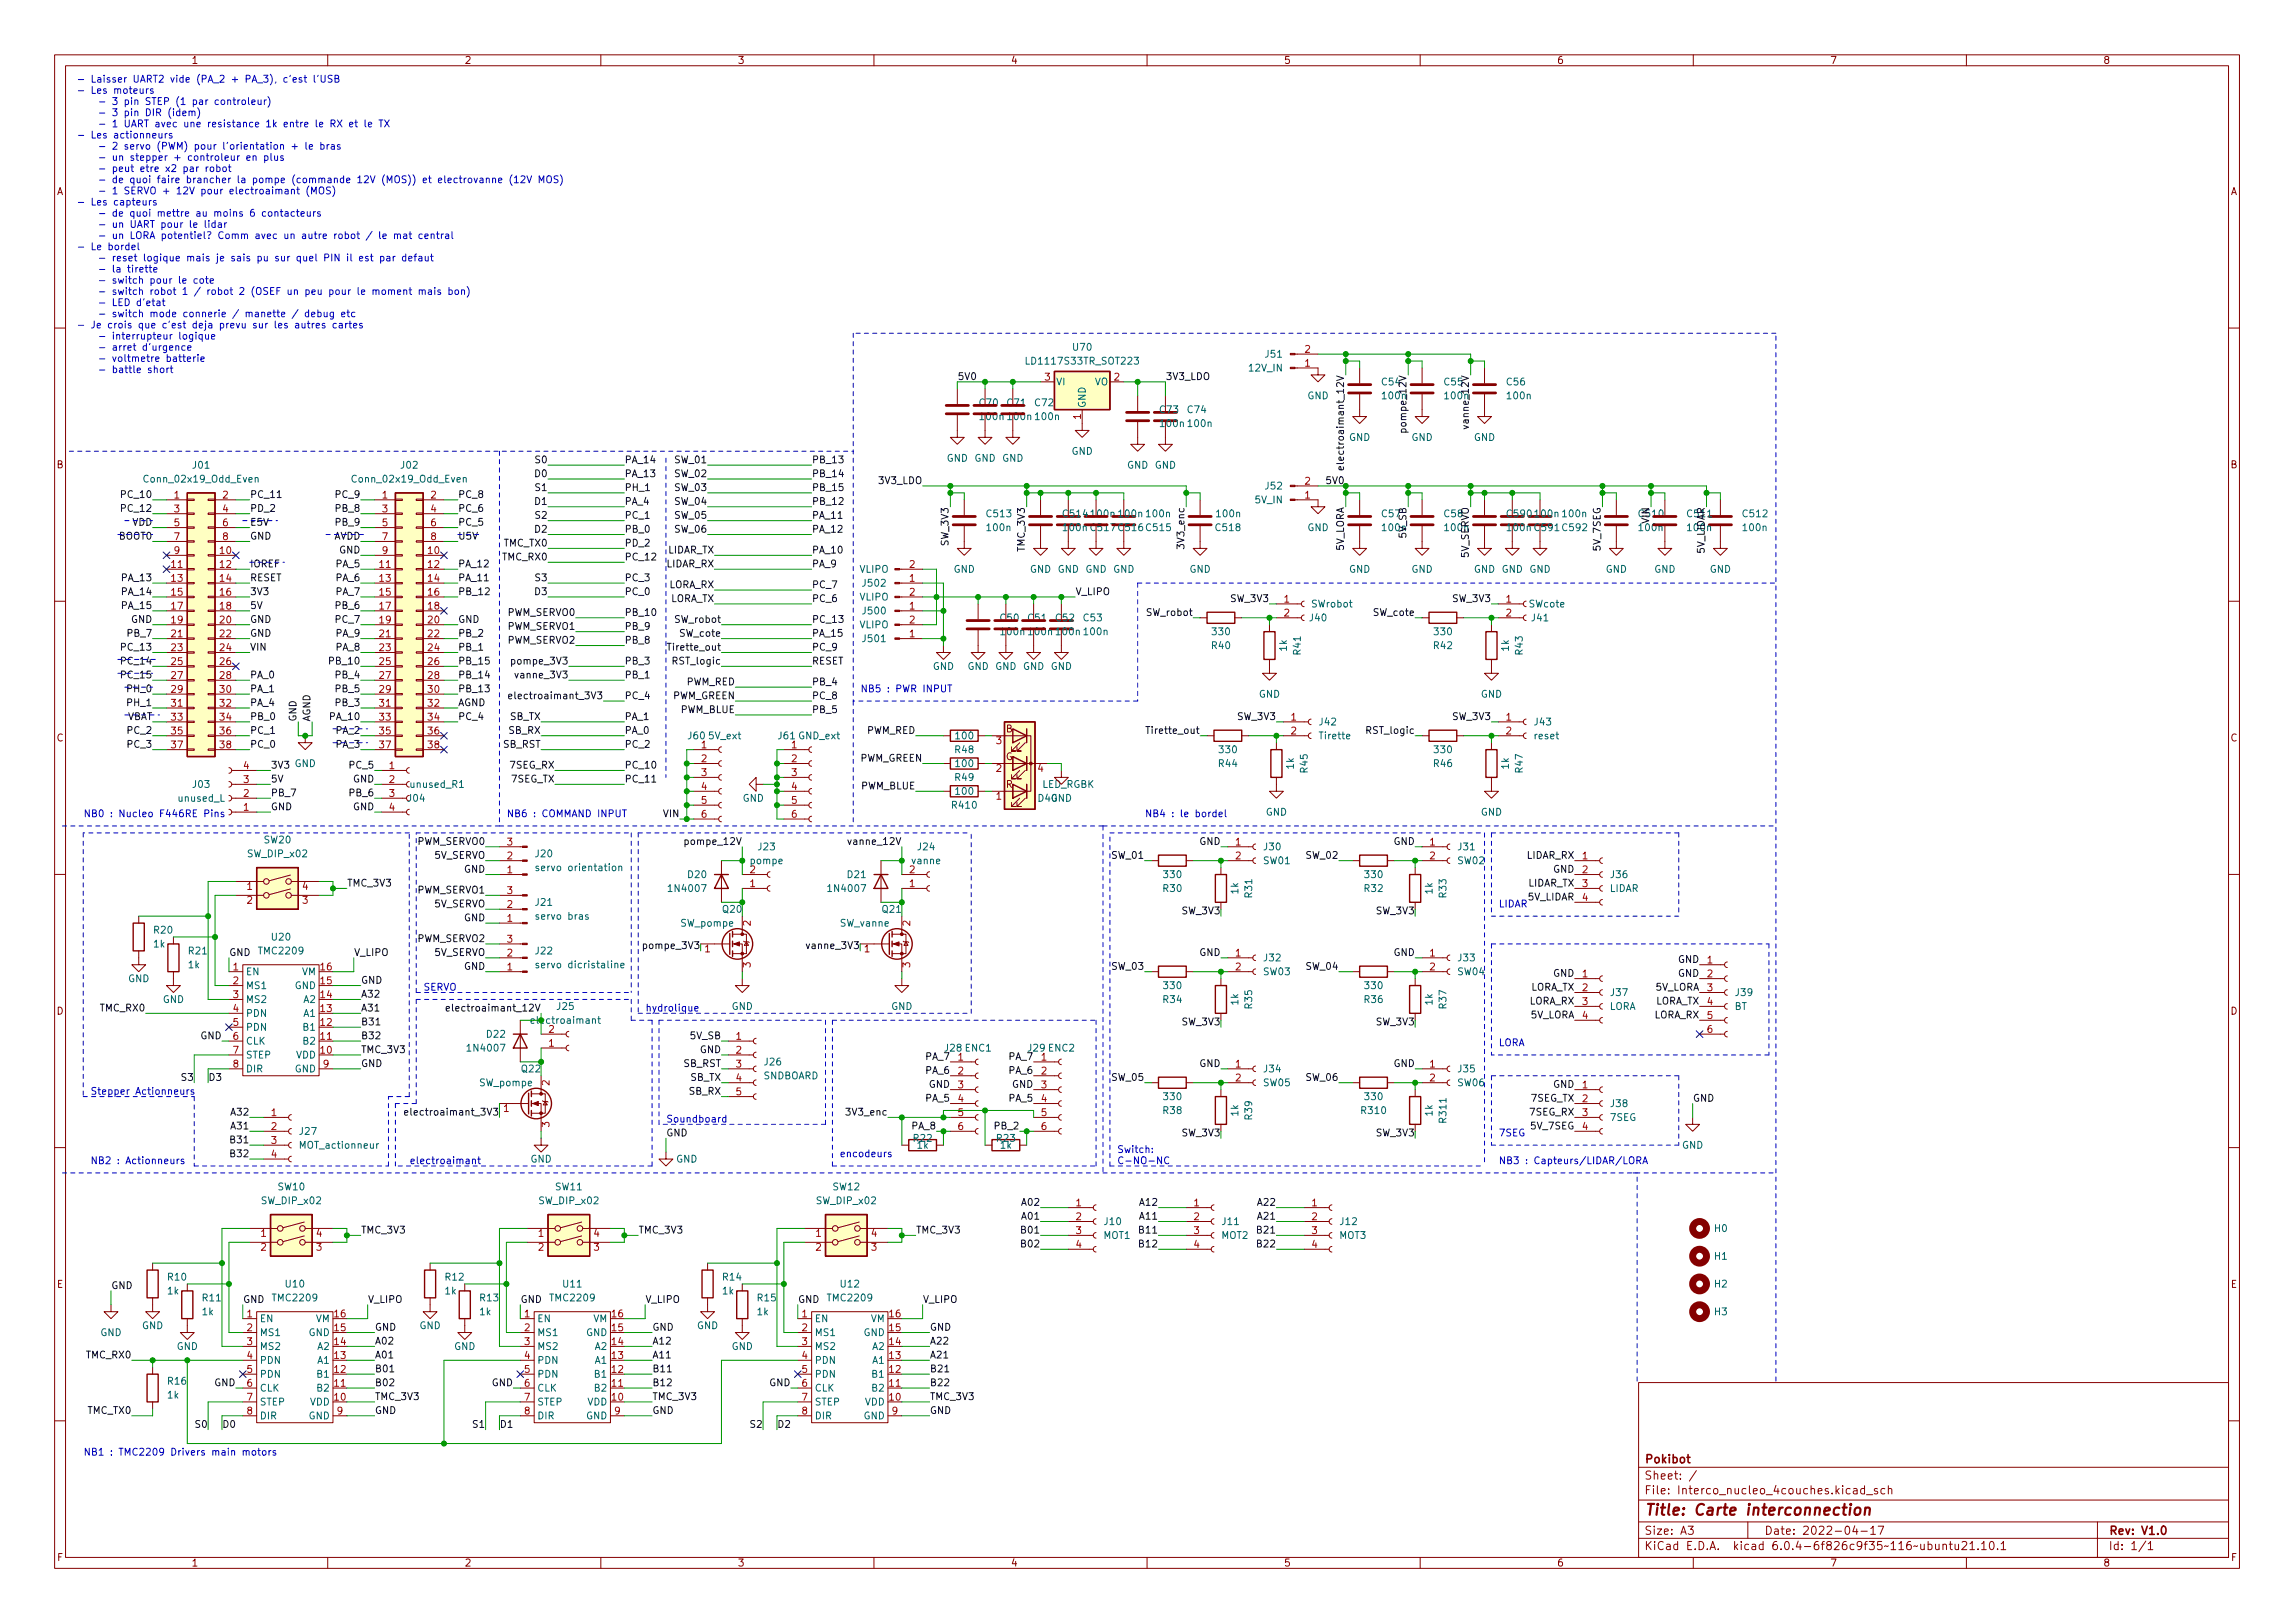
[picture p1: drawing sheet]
<svg xmlns="http://www.w3.org/2000/svg" width="420mm" height="297mm" viewBox="0 0 420 297" stroke-linecap="round" stroke-linejoin="round" font-family="sans-serif">
<defs><g id="words">
<text font-size="2.8" fill="#840000" x="301" y="277.3">Title: Carte interconnection</text>
<g font-size="2.1" fill="#840000">
<text x="301" y="267.8">Pokibot</text>
<text x="301" y="273.5">File: Interco_nucleo_4couches.kicad_sch</text>
<text x="301" y="270.8">Sheet: /</text>
<text x="301" y="280.9">Size: A3</text>
<text x="323" y="280.9">Date: 2022-04-17</text>
<text x="386" y="280.9">Rev: V1.0</text>
<text x="301" y="283.7">KiCad E.D.A. kicad 6.0.4-6f826c9f35~116~ubuntu21.10.1</text>
<text x="386" y="283.7">Id: 1/1</text>
</g>
<g font-size="1.8" fill="#840000">
<text x="35" y="11.7">1</text>
<text x="85" y="11.7">2</text>
<text x="135" y="11.7">3</text>
<text x="185" y="11.7">4</text>
<text x="235" y="11.7">5</text>
<text x="285" y="11.7">6</text>
<text x="335" y="11.7">7</text>
<text x="385" y="11.7">8</text>
<text x="10.3" y="35.7">A</text>
<text x="408.3" y="35.7">A</text>
<text x="10.3" y="85.7">B</text>
<text x="408.3" y="85.7">B</text>
<text x="10.3" y="135.7">C</text>
<text x="184.1" y="134">B</text>
<text x="408.3" y="135.7">C</text>
<text x="184.1" y="139.1">G</text>
<text x="184.1" y="144.2">R</text>
<text x="10.3" y="185.7">D</text>
<text x="408.3" y="185.7">D</text>
<text x="10.4" y="235.7">E</text>
<text x="408.4" y="235.7">E</text>
<text x="10.4" y="285.7">F</text>
<text x="35" y="286.7">1</text>
<text x="85" y="286.7">2</text>
<text x="135" y="286.7">3</text>
<text x="185" y="286.7">4</text>
<text x="235" y="286.7">5</text>
<text x="285" y="286.7">6</text>
<text x="335" y="286.7">7</text>
<text x="385" y="286.7">8</text>
<text x="408.4" y="285.7">F</text>
</g>
<g font-size="1.8" fill="#0000c2">
<text x="14" y="15.1">- Laisser UART2 vide (PA_2 + PA_3), c'est l'USB</text>
<text x="14" y="17.1">- Les moteurs</text>
<text x="15.9" y="19.2">- 3 pin STEP (1 par controleur)</text>
<text x="15.9" y="21.2">- 3 pin DIR (idem)</text>
<text x="15.9" y="23.3">- 1 UART avec une resistance 1k entre le RX et le TX</text>
<text x="14" y="25.3">- Les actionneurs</text>
<text x="15.9" y="27.4">- 2 servo (PWM) pour l'orientation + le bras</text>
<text x="15.9" y="29.4">- un stepper + controleur en plus</text>
<text x="15.9" y="31.5">- peut etre x2 par robot</text>
<text x="15.9" y="33.5">- de quoi faire brancher la pompe (commande 12V (MOS)) et electrovanne (12V MOS)</text>
<text x="15.9" y="35.6">- 1 SERVO + 12V pour electroaimant (MOS)</text>
<text x="14" y="37.6">- Les capteurs</text>
<text x="15.9" y="39.6">- de quoi mettre au moins 6 contacteurs</text>
<text x="15.9" y="41.7">- un UART pour le lidar</text>
<text x="14" y="45.8">- Le bordel</text>
<text x="15.9" y="43.7">- un LORA potentiel? Comm avec un autre robot / le mat central</text>
<text x="15.9" y="47.8">- reset logique mais je sais pu sur quel PIN il est par defaut</text>
<text x="15.9" y="49.9">- la tirette</text>
<text x="15.9" y="51.9">- switch pour le cote</text>
<text x="15.9" y="54">- switch robot 1 / robot 2 (OSEF un peu pour le moment mais bon)</text>
<text x="15.9" y="56">- LED d'etat</text>
<text x="15.9" y="58">- switch mode connerie / manette / debug etc</text>
<text x="14" y="60.1">- Je crois que c'est deja prevu sur les autres cartes</text>
<text x="15.9" y="62.1">- interrupteur logique</text>
<text x="15.9" y="64.2">- arret d'urgence</text>
<text x="15.9" y="66.2">- voltmetre batterie</text>
<text x="15.9" y="68.3">- battle short</text>
<text x="157.5" y="126.7">NB5 : PWR INPUT</text>
<text x="15.2" y="149.5">NB0 : Nucleo F446RE Pins</text>
<text x="92.7" y="149.5">NB6 : COMMAND INPUT</text>
<text x="209.5" y="149.5">NB4 : le bordel</text>
<text x="274.3" y="166.1">LIDAR</text>
<text x="77.5" y="181.3">SERVO</text>
<text x="118.1" y="185.1">hydrolique</text>
<text x="274.3" y="191.5">LORA</text>
<text x="16.5" y="200.3">Stepper Actionneurs</text>
<text x="121.9" y="205.4">Soundboard</text>
<text x="274.3" y="208">7SEG</text>
<text x="16.5" y="213">NB2 : Actionneurs</text>
<text x="74.9" y="213">electroaimant</text>
<text x="153.7" y="211.8">encodeurs</text>
<text x="204.5" y="211">Switch:</text>
<text x="204.5" y="213">C-NO-NC</text>
<text x="274.3" y="213">NB3 : Capteurs/LIDAR/LORA</text>
<text x="15.2" y="266.4">NB1 : TMC2209 Drivers main motors</text>
</g>
<g font-size="1.8" fill="#006464">
<text x="196.5" y="64.2">U70</text>
<text x="231.7" y="65.4">J51</text>
<text x="188.4" y="66.7">LD1117S33TR_SOT223</text>
<text x="193.3" y="70.5">VI</text>
<text x="200.4" y="70.5">VO</text>
<text x="228.7" y="68">12V_IN</text>
<text x="253" y="70.5">C54</text>
<text x="264.5" y="70.5">C55</text>
<text x="275.9" y="70.5">C56</text>
<text x="179.4" y="74.3">C70</text>
<text x="179.5" y="76.9">100n 100n 100n</text>
<text x="184.5" y="74.3">C71</text>
<text x="189.5" y="74.3">C72</text>
<text x="198.8" y="74.7" transform="rotate(-90 198.8 74.7)">GND</text>
<text x="212.4" y="75.6">C73</text>
<text x="217.5" y="75.6">C74</text>
<text x="239.3" y="73.1">GND</text>
<text x="276" y="73.1">100n</text>
<text x="196.2" y="83.2">GND</text>
<text x="212.5" y="78.1">100n 100n</text>
<text x="247" y="80.7">GND</text>
<text x="258.4" y="80.7">GND</text>
<text x="269.8" y="80.7">GND</text>
<text x="26.8" y="88.3">Conn_02x19_Odd_Even</text>
<text x="35.4" y="85.8">J01</text>
<text x="64.9" y="88.3">Conn_02x19_Odd_Even</text>
<text x="73.5" y="85.8">J02</text>
<text x="173.3" y="84.5">GND GND GND</text>
<text x="206.3" y="85.8">GND GND</text>
<text x="231.7" y="89.6">J52</text>
<text x="180.8" y="94.7">C513</text>
<text x="194.7" y="94.7">C514</text>
<text x="199.8" y="94.7">100n 100n 100n</text>
<text x="222.8" y="94.7">100n</text>
<text x="229.8" y="92.1">5V_IN</text>
<text x="253" y="94.7">C57</text>
<text x="264.5" y="94.7">C58</text>
<text x="276" y="94.7">C590</text>
<text x="281.1" y="94.7">100n 100n</text>
<text x="300.1" y="94.7">C510</text>
<text x="319.2" y="94.7">C512</text>
<text x="180.8" y="97.2">100n</text>
<text x="194.8" y="97.2">100n C517 C516 C515</text>
<text x="222.7" y="97.2">C518</text>
<text x="239.3" y="97.2">GND</text>
<text x="276" y="97.2">100n C591 C592</text>
<text x="300.2" y="97.2">100n</text>
<text x="319.2" y="97.2">100n</text>
<text x="157.4" y="104.8">VLIPO</text>
<text x="158.1" y="107.4">J502</text>
<text x="174.6" y="104.8">GND</text>
<text x="188.5" y="104.8">GND GND GND GND</text>
<text x="217.7" y="104.8">GND</text>
<text x="247" y="104.8">GND</text>
<text x="258.4" y="104.8">GND</text>
<text x="269.8" y="104.8">GND GND GND</text>
<text x="293.9" y="104.8">GND</text>
<text x="302.8" y="104.8">GND</text>
<text x="313" y="104.8">GND</text>
<text x="157.4" y="109.9">VLIPO</text>
<text x="158.1" y="112.4">J500</text>
<text x="183.2" y="113.7">C50</text>
<text x="188.3" y="113.7">C51</text>
<text x="193.3" y="113.7">C52</text>
<text x="198.4" y="113.7">C53</text>
<text x="239.8" y="113.7">J40</text>
<text x="240.2" y="111.2">SWrobot</text>
<text x="280" y="111.2">SWcote</text>
<text x="280.5" y="113.7">J41</text>
<text x="157.4" y="115">VLIPO</text>
<text x="158.1" y="117.5">J501</text>
<text x="183.3" y="116.2">100n 100n 100n 100n</text>
<text x="221.9" y="118.8">R40</text>
<text x="222" y="116.2">330</text>
<text x="235.6" y="119.1" transform="rotate(-90 235.6 119.1)">1k</text>
<text x="238.1" y="119.8" transform="rotate(-90 238.1 119.8)">R41</text>
<text x="262.5" y="118.8">R42</text>
<text x="262.7" y="116.2">330</text>
<text x="276.2" y="119.1" transform="rotate(-90 276.2 119.1)">1k</text>
<text x="278.8" y="119.8" transform="rotate(-90 278.8 119.8)">R43</text>
<text x="170.8" y="122.6">GND</text>
<text x="177.1" y="122.6">GND GND GND GND</text>
<text x="230.4" y="127.7">GND</text>
<text x="271.1" y="127.7">GND</text>
<text x="126" y="135.3">J60</text>
<text x="129.8" y="135.3">5V_ext</text>
<text x="142.5" y="135.3">J61 GND_ext</text>
<text x="144.9" y="136.9">1</text>
<text x="174.9" y="137.8">R48</text>
<text x="175.1" y="135.3">100</text>
<text x="223.3" y="137.8">330</text>
<text x="241.6" y="132.8">J42</text>
<text x="241.7" y="135.3">Tirette</text>
<text x="262.7" y="137.8">330</text>
<text x="281" y="132.8">J43</text>
<text x="281" y="135.3">reset</text>
<text x="174.9" y="142.9">R49</text>
<text x="175.1" y="140.4">100</text>
<text x="223.2" y="140.4">R44</text>
<text x="236.9" y="140.7" transform="rotate(-90 236.9 140.7)">1k</text>
<text x="239.4" y="141.4" transform="rotate(-90 239.4 141.4)">R45</text>
<text x="262.5" y="140.4">R46</text>
<text x="276.2" y="140.7" transform="rotate(-90 276.2 140.7)">1k</text>
<text x="278.8" y="141.4" transform="rotate(-90 278.8 141.4)">R47</text>
<text x="32.7" y="146.7">unused_L</text>
<text x="35.4" y="144.2">J03</text>
<text x="74.7" y="146.7">J04</text>
<text x="75.2" y="144.2">unused_R1</text>
<text x="135.9" y="146.7">GND</text>
<text x="174.4" y="148">R410</text>
<text x="175.1" y="145.5">100</text>
<text x="190.1" y="146.7">D40</text>
<text x="190.7" y="144.2">LED_RGBK</text>
<text x="192.3" y="146.7">GND</text>
<text x="231.7" y="149.3">GND</text>
<text x="271.1" y="149.3">GND</text>
<text x="48.4" y="154.3">SW20</text>
<text x="138.9" y="155.6">J23</text>
<text x="168.1" y="155.6">J24</text>
<text x="231.4" y="155.6">J30</text>
<text x="267" y="155.6">J31</text>
<text x="45.4" y="156.9">SW_DIP_x02</text>
<text x="98.1" y="156.9">J20</text>
<text x="98.8" y="159.4">servo orientation</text>
<text x="126" y="160.7">D20</text>
<text x="137.4" y="158.2">pompe</text>
<text x="155.2" y="160.7">D21</text>
<text x="167" y="158.2">vanne</text>
<text x="213.2" y="160.7">330</text>
<text x="231.4" y="158.2">SW01</text>
<text x="250" y="160.7">330</text>
<text x="266.9" y="158.2">SW02</text>
<text x="294.9" y="160.7">J36</text>
<text x="98.1" y="165.8">J21</text>
<text x="122.7" y="163.2">1N4007</text>
<text x="151.9" y="163.2">1N4007</text>
<text x="213" y="163.2">R30</text>
<text x="226.7" y="163.6" transform="rotate(-90 226.7 163.6)">1k</text>
<text x="229.2" y="164.2" transform="rotate(-90 229.2 164.2)">R31</text>
<text x="249.8" y="163.2">R32</text>
<text x="262.3" y="163.6" transform="rotate(-90 262.3 163.6)">1k</text>
<text x="264.8" y="164.2" transform="rotate(-90 264.8 164.2)">R33</text>
<text x="294.6" y="163.2">LIDAR</text>
<text x="28.2" y="173.4">1k</text>
<text x="28.2" y="170.9">R20</text>
<text x="49.8" y="172.1">U20</text>
<text x="98.4" y="168.3">servo bras</text>
<text x="124.7" y="169.6">SW_pompe</text>
<text x="153.8" y="169.6">SW_vanne</text>
<text x="23.4" y="179.7">GND</text>
<text x="34.5" y="177.2">1k</text>
<text x="34.6" y="174.7">R21</text>
<text x="45" y="178.5">EN</text>
<text x="47.6" y="174.7">TMC2209</text>
<text x="55.3" y="178.5">VM</text>
<text x="98.1" y="174.7">J22</text>
<text x="98.9" y="177.2">servo dicristaline</text>
<text x="231.4" y="178.5">SW03</text>
<text x="231.4" y="175.9">J32</text>
<text x="266.9" y="178.5">SW04</text>
<text x="267" y="175.9">J33</text>
<text x="29.8" y="183.6">GND</text>
<text x="45" y="181">MS1</text>
<text x="45" y="183.6">MS2</text>
<text x="54" y="181">GND</text>
<text x="55.7" y="183.6">A2</text>
<text x="102" y="184.8">J25</text>
<text x="133.9" y="184.8">GND</text>
<text x="163.1" y="184.8">GND</text>
<text x="213" y="183.6">R34</text>
<text x="213.2" y="181">330</text>
<text x="226.7" y="183.9" transform="rotate(-90 226.7 183.9)">1k</text>
<text x="229.2" y="184.5" transform="rotate(-90 229.2 184.5)">R35</text>
<text x="249.8" y="183.6">R36</text>
<text x="250" y="181">330</text>
<text x="262.3" y="183.9" transform="rotate(-90 262.3 183.9)">1k</text>
<text x="264.8" y="184.5" transform="rotate(-90 264.8 184.5)">R37</text>
<text x="294.6" y="184.8">LORA</text>
<text x="294.9" y="182.3">J37</text>
<text x="317.5" y="184.8">BT</text>
<text x="317.8" y="182.3">J39</text>
<text x="45" y="186.1">PDN</text>
<text x="45" y="188.6">PDN</text>
<text x="45" y="191.2">CLK</text>
<text x="55.7" y="191.2">B2</text>
<text x="55.7" y="188.6">B1</text>
<text x="55.7" y="186.1">A1</text>
<text x="89.2" y="189.9">D22</text>
<text x="45" y="193.7">STEP</text>
<text x="45" y="196.3">DIR</text>
<text x="54" y="196.3">GND</text>
<text x="54.2" y="193.7">VDD</text>
<text x="85.8" y="192.4">1N4007</text>
<text x="139.7" y="197.5">SNDBOARD</text>
<text x="140" y="195">J26</text>
<text x="173" y="192.4">J28 ENC1</text>
<text x="188.3" y="192.4">J29 ENC2</text>
<text x="231.4" y="196.3">J34</text>
<text x="267" y="196.3">J35</text>
<text x="87.8" y="198.8">SW_pompe</text>
<text x="213" y="203.9">R38</text>
<text x="213.2" y="201.3">330</text>
<text x="231.4" y="198.8">SW05</text>
<text x="249.3" y="203.9">R310</text>
<text x="250" y="201.3">330</text>
<text x="266.9" y="198.8">SW06</text>
<text x="294.9" y="202.6">J38</text>
<text x="54.9" y="207.7">J27</text>
<text x="167.3" y="209">R22</text>
<text x="182.5" y="209">R23</text>
<text x="226.7" y="204.2" transform="rotate(-90 226.7 204.2)">1k</text>
<text x="229.2" y="204.9" transform="rotate(-90 229.2 204.9)">R39</text>
<text x="262.3" y="204.2" transform="rotate(-90 262.3 204.2)">1k</text>
<text x="264.8" y="205.4" transform="rotate(-90 264.8 205.4)">R311</text>
<text x="294.8" y="205.1">7SEG</text>
<text x="55.1" y="210.2">MOT_actionneur</text>
<text x="97.1" y="212.8">GND</text>
<text x="123.8" y="212.8">GND</text>
<text x="167.9" y="210.2">1k</text>
<text x="183.2" y="210.2">1k</text>
<text x="307.9" y="210.2">GND</text>
<text x="48" y="220.4">SW_DIP_x02</text>
<text x="50.9" y="217.8">SW10</text>
<text x="98.8" y="220.4">SW_DIP_x02</text>
<text x="101.7" y="217.8">SW11</text>
<text x="149.6" y="220.4">SW_DIP_x02</text>
<text x="152.5" y="217.8">SW12</text>
<text x="202" y="226.7">MOT1</text>
<text x="202.2" y="224.2">J10</text>
<text x="223.6" y="226.7">MOT2</text>
<text x="223.8" y="224.2">J11</text>
<text x="245.2" y="226.7">MOT3</text>
<text x="245.4" y="224.2">J12</text>
<text x="313.9" y="225.5">H0</text>
<text x="313.9" y="230.5">H1</text>
<text x="30.7" y="236.9">1k</text>
<text x="30.8" y="234.4">R10</text>
<text x="37.1" y="238.2">R11</text>
<text x="50.1" y="238.2">TMC2209</text>
<text x="52.4" y="235.6">U10</text>
<text x="81.5" y="236.9">1k</text>
<text x="81.6" y="234.4">R12</text>
<text x="87.9" y="238.2">R13</text>
<text x="100.9" y="238.2">TMC2209</text>
<text x="103.2" y="235.6">U11</text>
<text x="132.3" y="236.9">1k</text>
<text x="132.4" y="234.4">R14</text>
<text x="138.7" y="238.2">R15</text>
<text x="151.7" y="238.2">TMC2209</text>
<text x="154" y="235.6">U12</text>
<text x="313.9" y="235.6">H2</text>
<text x="18.4" y="244.5">GND</text>
<text x="26" y="243.2">GND</text>
<text x="37" y="240.7">1k</text>
<text x="47.5" y="242">EN</text>
<text x="47.5" y="244.5">MS1</text>
<text x="56.5" y="244.5">GND</text>
<text x="57.8" y="242">VM</text>
<text x="76.8" y="243.2">GND</text>
<text x="87.8" y="240.7">1k</text>
<text x="98.3" y="242">EN</text>
<text x="98.3" y="244.5">MS1</text>
<text x="107.3" y="244.5">GND</text>
<text x="108.6" y="242">VM</text>
<text x="127.6" y="243.2">GND</text>
<text x="138.6" y="240.7">1k</text>
<text x="149.1" y="242">EN</text>
<text x="149.1" y="244.5">MS1</text>
<text x="158.1" y="244.5">GND</text>
<text x="159.4" y="242">VM</text>
<text x="313.9" y="240.7">H3</text>
<text x="32.3" y="247.1">GND</text>
<text x="47.5" y="247.1">MS2</text>
<text x="47.5" y="249.6">PDN</text>
<text x="58.2" y="249.6">A1</text>
<text x="58.2" y="247.1">A2</text>
<text x="83.1" y="247.1">GND</text>
<text x="98.3" y="247.1">MS2</text>
<text x="98.3" y="249.6">PDN</text>
<text x="109" y="249.6">A1</text>
<text x="109" y="247.1">A2</text>
<text x="133.9" y="247.1">GND</text>
<text x="149.1" y="247.1">MS2</text>
<text x="149.1" y="249.6">PDN</text>
<text x="159.8" y="249.6">A1</text>
<text x="159.8" y="247.1">A2</text>
<text x="30.7" y="255.9">1k</text>
<text x="30.8" y="253.4">R16</text>
<text x="47.5" y="252.1">PDN</text>
<text x="47.5" y="254.7">CLK</text>
<text x="47.5" y="257.2">STEP</text>
<text x="56.7" y="257.2">VDD</text>
<text x="58.2" y="254.7">B2</text>
<text x="58.2" y="252.1">B1</text>
<text x="98.3" y="252.1">PDN</text>
<text x="98.3" y="254.7">CLK</text>
<text x="98.3" y="257.2">STEP</text>
<text x="107.5" y="257.2">VDD</text>
<text x="109" y="254.7">B2</text>
<text x="109" y="252.1">B1</text>
<text x="149.1" y="252.1">PDN</text>
<text x="149.1" y="254.7">CLK</text>
<text x="149.1" y="257.2">STEP</text>
<text x="158.3" y="257.2">VDD</text>
<text x="159.8" y="254.7">B2</text>
<text x="159.8" y="252.1">B1</text>
<text x="47.5" y="259.8">DIR</text>
<text x="56.5" y="259.8">GND</text>
<text x="98.3" y="259.8">DIR</text>
<text x="107.3" y="259.8">GND</text>
<text x="149.1" y="259.8">DIR</text>
<text x="158.1" y="259.8">GND</text>
</g>
<g font-size="1.8" fill="#a90000">
<text x="238.9" y="64.6">2</text>
<text x="191.3" y="69.6">3</text>
<text x="204" y="69.6">2</text>
<text x="238.9" y="67.1">1</text>
<text x="197.9" y="76.7" transform="rotate(-90 197.9 76.7)">1</text>
<text x="238.9" y="88.7">2</text>
<text x="31.9" y="91.2">1</text>
<text x="31.9" y="93.8">3</text>
<text x="40.8" y="91.2">2</text>
<text x="40.8" y="93.8">4</text>
<text x="70" y="91.2">1</text>
<text x="70" y="93.8">3</text>
<text x="78.9" y="91.2">2</text>
<text x="78.9" y="93.8">4</text>
<text x="238.9" y="91.2">1</text>
<text x="31.9" y="96.3">5</text>
<text x="31.9" y="98.8">7</text>
<text x="31.9" y="101.4">9</text>
<text x="40.3" y="101.4">10</text>
<text x="40.8" y="96.3">6</text>
<text x="40.8" y="98.8">8</text>
<text x="70" y="96.3">5</text>
<text x="70" y="98.8">7</text>
<text x="70" y="101.4">9</text>
<text x="78.4" y="101.4">10</text>
<text x="78.9" y="96.3">6</text>
<text x="78.9" y="98.8">8</text>
<text x="31.4" y="103.9">11</text>
<text x="31.4" y="106.5">13</text>
<text x="40.3" y="103.9">12</text>
<text x="40.3" y="106.5">14</text>
<text x="69.5" y="103.9">11</text>
<text x="69.5" y="106.5">13</text>
<text x="78.4" y="103.9">12</text>
<text x="78.4" y="106.5">14</text>
<text x="166.5" y="106.5">1</text>
<text x="166.5" y="103.9">2</text>
<text x="31.4" y="109">15</text>
<text x="31.4" y="111.5">17</text>
<text x="40.3" y="109">16</text>
<text x="40.3" y="111.5">18</text>
<text x="69.5" y="109">15</text>
<text x="69.5" y="111.5">17</text>
<text x="78.4" y="109">16</text>
<text x="78.4" y="111.5">18</text>
<text x="166.5" y="111.5">1</text>
<text x="166.5" y="109">2</text>
<text x="235.1" y="110.3">1</text>
<text x="235.1" y="112.8">2</text>
<text x="275.7" y="110.3">1</text>
<text x="275.7" y="112.8">2</text>
<text x="31.4" y="114.1">19</text>
<text x="31.4" y="116.6">21</text>
<text x="31.4" y="119.2">23</text>
<text x="40.3" y="114.1">20</text>
<text x="40.3" y="116.6">22</text>
<text x="40.3" y="119.2">24</text>
<text x="69.5" y="114.1">19</text>
<text x="69.5" y="116.6">21</text>
<text x="69.5" y="119.2">23</text>
<text x="78.4" y="114.1">20</text>
<text x="78.4" y="116.6">22</text>
<text x="78.4" y="119.2">24</text>
<text x="166.5" y="116.6">1</text>
<text x="166.5" y="114.1">2</text>
<text x="31.4" y="121.7">25</text>
<text x="31.4" y="124.2">27</text>
<text x="40.3" y="121.7">26</text>
<text x="40.3" y="124.2">28</text>
<text x="69.5" y="121.7">25</text>
<text x="69.5" y="124.2">27</text>
<text x="78.4" y="121.7">26</text>
<text x="78.4" y="124.2">28</text>
<text x="31.4" y="126.8">29</text>
<text x="31.4" y="129.3">31</text>
<text x="31.4" y="131.9">33</text>
<text x="40.3" y="126.8">30</text>
<text x="40.3" y="129.3">32</text>
<text x="40.3" y="131.9">34</text>
<text x="69.5" y="126.8">29</text>
<text x="69.5" y="129.3">31</text>
<text x="69.5" y="131.9">33</text>
<text x="78.4" y="126.8">30</text>
<text x="78.4" y="129.3">32</text>
<text x="78.4" y="131.9">34</text>
<text x="236.4" y="131.9">1</text>
<text x="275.7" y="131.9">1</text>
<text x="31.4" y="134.4">35</text>
<text x="31.4" y="136.9">37</text>
<text x="40.3" y="134.4">36</text>
<text x="40.3" y="136.9">38</text>
<text x="69.5" y="134.4">35</text>
<text x="69.5" y="136.9">37</text>
<text x="78.4" y="134.4">36</text>
<text x="78.4" y="136.9">38</text>
<text x="128.4" y="136.9">1</text>
<text x="182.4" y="136.2">3</text>
<text x="236.4" y="134.4">2</text>
<text x="275.7" y="134.4">2</text>
<text x="44.6" y="143.3">3</text>
<text x="44.6" y="140.8">4</text>
<text x="71.3" y="140.8">1</text>
<text x="71.3" y="143.3">2</text>
<text x="128.4" y="139.5">2</text>
<text x="128.4" y="142">3</text>
<text x="144.9" y="139.5">2</text>
<text x="144.9" y="142">3</text>
<text x="182.4" y="141.3">2</text>
<text x="190" y="141.3">4</text>
<text x="44.6" y="148.4">1</text>
<text x="44.6" y="145.8">2</text>
<text x="71.3" y="145.8">3</text>
<text x="71.3" y="148.4">4</text>
<text x="128.4" y="144.6">4</text>
<text x="128.4" y="147.1">5</text>
<text x="128.4" y="149.6">6</text>
<text x="144.9" y="144.6">4</text>
<text x="144.9" y="147.1">5</text>
<text x="144.9" y="149.6">6</text>
<text x="182.4" y="146.3">1</text>
<text x="92.9" y="154.7">3</text>
<text x="226.2" y="154.7">1</text>
<text x="261.8" y="154.7">1</text>
<text x="92.9" y="159.8">1</text>
<text x="92.9" y="157.3">2</text>
<text x="137.3" y="159.8">2</text>
<text x="166.5" y="159.8">2</text>
<text x="226.2" y="157.3">2</text>
<text x="261.8" y="157.3">2</text>
<text x="289.7" y="157.3">1</text>
<text x="289.7" y="159.8">2</text>
<text x="45.2" y="162.9">1</text>
<text x="45.2" y="165.4">2</text>
<text x="55.4" y="165.4">3</text>
<text x="55.4" y="162.9">4</text>
<text x="92.9" y="166.2">2</text>
<text x="92.9" y="163.6">3</text>
<text x="137.3" y="162.3">1</text>
<text x="166.5" y="162.3">1</text>
<text x="289.7" y="162.3">3</text>
<text x="289.7" y="164.9">4</text>
<text x="92.9" y="168.7">1</text>
<text x="92.9" y="172.5">3</text>
<text x="137.4" y="169.4" transform="rotate(-90 137.4 169.4)">2</text>
<text x="166.6" y="169.4" transform="rotate(-90 166.6 169.4)">2</text>
<text x="42.7" y="177.6">1</text>
<text x="58.7" y="177.6">16</text>
<text x="92.9" y="177.6">1</text>
<text x="92.9" y="175">2</text>
<text x="129" y="174.3">1</text>
<text x="137.4" y="177.1" transform="rotate(-90 137.4 177.1)">3</text>
<text x="158.3" y="174.3">1</text>
<text x="166.6" y="177.1" transform="rotate(-90 166.6 177.1)">3</text>
<text x="226.2" y="175">1</text>
<text x="226.2" y="177.6">2</text>
<text x="261.8" y="175">1</text>
<text x="261.8" y="177.6">2</text>
<text x="289.7" y="178.9">1</text>
<text x="312.6" y="176.3">1</text>
<text x="312.6" y="178.9">2</text>
<text x="42.7" y="180.1">2</text>
<text x="42.7" y="182.7">3</text>
<text x="42.7" y="185.2">4</text>
<text x="58.7" y="185.2">13</text>
<text x="58.7" y="182.7">14</text>
<text x="58.7" y="180.1">15</text>
<text x="289.7" y="181.4">2</text>
<text x="289.7" y="183.9">3</text>
<text x="312.6" y="181.4">3</text>
<text x="312.6" y="183.9">4</text>
<text x="42.7" y="187.7">5</text>
<text x="42.7" y="190.3">6</text>
<text x="58.7" y="190.3">11</text>
<text x="58.7" y="187.7">12</text>
<text x="100.5" y="191.6">1</text>
<text x="100.5" y="189">2</text>
<text x="134.8" y="190.3">1</text>
<text x="289.7" y="186.5">4</text>
<text x="312.6" y="186.5">5</text>
<text x="312.6" y="189">6</text>
<text x="42.7" y="192.8">7</text>
<text x="42.7" y="195.4">8</text>
<text x="58.7" y="192.8">10</text>
<text x="59.2" y="195.4">9</text>
<text x="134.8" y="192.8">2</text>
<text x="134.8" y="195.4">3</text>
<text x="134.8" y="197.9">4</text>
<text x="175.4" y="194.1">1</text>
<text x="175.4" y="196.6">2</text>
<text x="190.6" y="194.1">1</text>
<text x="190.6" y="196.6">2</text>
<text x="226.2" y="195.4">1</text>
<text x="226.2" y="197.9">2</text>
<text x="261.8" y="195.4">1</text>
<text x="261.8" y="197.9">2</text>
<text x="92.2" y="203.5">1</text>
<text x="100.6" y="198.6" transform="rotate(-90 100.6 198.6)">2</text>
<text x="134.8" y="200.4">5</text>
<text x="175.4" y="199.2">3</text>
<text x="175.4" y="201.7">4</text>
<text x="190.6" y="199.2">3</text>
<text x="190.6" y="201.7">4</text>
<text x="289.7" y="199.2">1</text>
<text x="289.7" y="201.7">2</text>
<text x="49.7" y="204.3">1</text>
<text x="49.7" y="206.8">2</text>
<text x="49.7" y="209.3">3</text>
<text x="100.6" y="206.3" transform="rotate(-90 100.6 206.3)">3</text>
<text x="175.4" y="204.3">5</text>
<text x="175.4" y="206.8">6</text>
<text x="190.6" y="204.3">5</text>
<text x="190.6" y="206.8">6</text>
<text x="289.7" y="204.3">3</text>
<text x="289.7" y="206.8">4</text>
<text x="49.7" y="211.9">4</text>
<text x="197" y="220.8">1</text>
<text x="218.6" y="220.8">1</text>
<text x="240.2" y="220.8">1</text>
<text x="47.8" y="226.4">1</text>
<text x="57.9" y="226.4">4</text>
<text x="98.6" y="226.4">1</text>
<text x="108.7" y="226.4">4</text>
<text x="149.4" y="226.4">1</text>
<text x="159.5" y="226.4">4</text>
<text x="197" y="223.3">2</text>
<text x="197" y="225.8">3</text>
<text x="218.6" y="223.3">2</text>
<text x="218.6" y="225.8">3</text>
<text x="240.2" y="223.3">2</text>
<text x="240.2" y="225.8">3</text>
<text x="47.8" y="228.9">2</text>
<text x="57.9" y="228.9">3</text>
<text x="98.6" y="228.9">2</text>
<text x="108.7" y="228.9">3</text>
<text x="149.4" y="228.9">2</text>
<text x="159.5" y="228.9">3</text>
<text x="197" y="228.4">4</text>
<text x="218.6" y="228.4">4</text>
<text x="240.2" y="228.4">4</text>
<text x="45.2" y="241.1">1</text>
<text x="45.2" y="243.6">2</text>
<text x="61.2" y="243.6">15</text>
<text x="61.2" y="241.1">16</text>
<text x="96" y="241.1">1</text>
<text x="96" y="243.6">2</text>
<text x="112" y="243.6">15</text>
<text x="112" y="241.1">16</text>
<text x="146.8" y="241.1">1</text>
<text x="146.8" y="243.6">2</text>
<text x="162.8" y="243.6">15</text>
<text x="162.8" y="241.1">16</text>
<text x="45.2" y="246.2">3</text>
<text x="45.2" y="248.7">4</text>
<text x="45.2" y="251.2">5</text>
<text x="61.2" y="251.2">12</text>
<text x="61.2" y="248.7">13</text>
<text x="61.2" y="246.2">14</text>
<text x="96" y="246.2">3</text>
<text x="96" y="248.7">4</text>
<text x="96" y="251.2">5</text>
<text x="112" y="251.2">12</text>
<text x="112" y="248.7">13</text>
<text x="112" y="246.2">14</text>
<text x="146.8" y="246.2">3</text>
<text x="146.8" y="248.7">4</text>
<text x="146.8" y="251.2">5</text>
<text x="162.8" y="251.2">12</text>
<text x="162.8" y="248.7">13</text>
<text x="162.8" y="246.2">14</text>
<text x="45.2" y="253.8">6</text>
<text x="45.2" y="256.3">7</text>
<text x="61.2" y="256.3">10</text>
<text x="61.2" y="253.8">11</text>
<text x="96" y="253.8">6</text>
<text x="96" y="256.3">7</text>
<text x="112" y="256.3">10</text>
<text x="112" y="253.8">11</text>
<text x="146.8" y="253.8">6</text>
<text x="146.8" y="256.3">7</text>
<text x="162.8" y="256.3">10</text>
<text x="162.8" y="253.8">11</text>
<text x="45.2" y="258.9">8</text>
<text x="61.7" y="258.9">9</text>
<text x="96" y="258.9">8</text>
<text x="112.5" y="258.9">9</text>
<text x="146.8" y="258.9">8</text>
<text x="163.3" y="258.9">9</text>
</g>
<g font-size="1.8" fill="#0f0f0f">
<text x="175.3" y="69.5">5V0</text>
<text x="213.4" y="69.5">3V3_LDO</text>
<text x="253.2" y="73.1">100n</text>
<text x="264.6" y="73.1">100n</text>
<text x="268.9" y="77.9" transform="rotate(-90 268.9 77.9)">vanne_12V</text>
<text x="257.5" y="78.5" transform="rotate(-90 257.5 78.5)">pompe_12V</text>
<text x="98.1" y="87.3">D0</text>
<text x="98.2" y="84.8">S0</text>
<text x="98.2" y="89.9">S1</text>
<text x="114.3" y="89.9">PH_1</text>
<text x="114.3" y="84.8">PA_14</text>
<text x="114.3" y="87.3">PA_13</text>
<text x="123.7" y="87.3">SW_02</text>
<text x="123.7" y="84.8">SW_01</text>
<text x="123.7" y="89.9">SW_03</text>
<text x="148.6" y="89.9">PB_15</text>
<text x="148.6" y="87.3">PB_14</text>
<text x="148.6" y="84.8">PB_13</text>
<text x="161" y="88.6">3V3_LDO</text>
<text x="242.6" y="88.6">5V0</text>
<text x="246" y="84.2" transform="rotate(-90 246 84.2)">electroaimant_12V</text>
<text x="22.5" y="91.1">PC_10</text>
<text x="22.5" y="93.7">PC_12</text>
<text x="45.7" y="93.7">PD_2</text>
<text x="45.7" y="91.1">PC_11</text>
<text x="61.6" y="93.7">PB_8</text>
<text x="61.6" y="91.1">PC_9</text>
<text x="83.8" y="91.1">PC_8</text>
<text x="83.8" y="93.7">PC_6</text>
<text x="98.1" y="92.4">D1</text>
<text x="98.2" y="94.9">S2</text>
<text x="114.3" y="92.4">PA_4</text>
<text x="114.3" y="94.9">PC_1</text>
<text x="123.7" y="94.9">SW_05</text>
<text x="123.7" y="92.4">SW_04</text>
<text x="148.6" y="94.9">PA_11</text>
<text x="148.6" y="92.4">PB_12</text>
<text x="301.9" y="95.7" transform="rotate(-90 301.9 95.7)">VIN</text>
<text x="309" y="94.7">C511</text>
<text x="21.8" y="98.7">BOOT0</text>
<text x="24.2" y="96.2">VDD</text>
<text x="45.7" y="96.2">E5V</text>
<text x="45.7" y="98.7">GND</text>
<text x="61" y="98.7">AVDD</text>
<text x="61.6" y="96.2">PB_9</text>
<text x="62.1" y="101.3">GND</text>
<text x="83.8" y="96.2">PC_5</text>
<text x="83.8" y="98.7">U5V</text>
<text x="92.3" y="100">TMC_TX0</text>
<text x="98.1" y="97.5">D2</text>
<text x="114.3" y="97.5">PB_0</text>
<text x="114.3" y="100">PD_2</text>
<text x="122.2" y="101.3">LIDAR_TX</text>
<text x="123.7" y="97.5">SW_06</text>
<text x="148.6" y="101.3">PA_10</text>
<text x="148.6" y="97.5">PA_12</text>
<text x="173.6" y="99.7" transform="rotate(-90 173.6 99.7)">SW_3V3</text>
<text x="187.6" y="100.7" transform="rotate(-90 187.6 100.7)">TMC_3V3</text>
<text x="216.8" y="99.9" transform="rotate(-90 216.8 99.9)">3V3_enc</text>
<text x="246" y="100.9" transform="rotate(-90 246 100.9)">5V_LORA</text>
<text x="253.2" y="97.2">100n</text>
<text x="257.5" y="98.4" transform="rotate(-90 257.5 98.4)">5V_SB</text>
<text x="264.6" y="97.2">100n</text>
<text x="293" y="100.6" transform="rotate(-90 293 100.6)">5V_7SEG</text>
<text x="309.1" y="97.2">100n</text>
<text x="22.5" y="106.4">PA_13</text>
<text x="45.7" y="103.8">IOREF</text>
<text x="45.7" y="106.4">RESET</text>
<text x="61.6" y="106.4">PA_6</text>
<text x="61.6" y="103.8">PA_5</text>
<text x="83.8" y="106.4">PA_11</text>
<text x="83.8" y="103.8">PA_12</text>
<text x="92.1" y="102.6">TMC_RX0</text>
<text x="98.2" y="106.4">S3</text>
<text x="114.3" y="102.6">PC_12</text>
<text x="114.3" y="106.4">PC_3</text>
<text x="122" y="103.8">LIDAR_RX</text>
<text x="122.4" y="107.6">LORA_RX</text>
<text x="148.6" y="107.6">PC_7</text>
<text x="148.6" y="103.8">PA_9</text>
<text x="268.9" y="102.1" transform="rotate(-90 268.9 102.1)">5V_SERVO</text>
<text x="22.5" y="111.4">PA_15</text>
<text x="22.5" y="108.9">PA_14</text>
<text x="24" y="114">GND</text>
<text x="45.7" y="108.9">3V3</text>
<text x="45.7" y="114">GND</text>
<text x="45.7" y="111.4">5V</text>
<text x="61.6" y="108.9">PA_7</text>
<text x="61.6" y="114">PC_7</text>
<text x="61.6" y="111.4">PB_6</text>
<text x="83.8" y="114">GND</text>
<text x="83.8" y="108.9">PB_12</text>
<text x="92.9" y="112.7">PWM_SERVO0</text>
<text x="98.1" y="108.9">D3</text>
<text x="114.3" y="112.7">PB_10</text>
<text x="114.3" y="108.9">PC_0</text>
<text x="122.6" y="110.2">LORA_TX</text>
<text x="123.7" y="114">SW_robot</text>
<text x="148.6" y="110.2">PC_6</text>
<text x="148.6" y="114">PC_13</text>
<text x="196.8" y="108.9">V_LIPO</text>
<text x="210.1" y="112.7">SW_robot</text>
<text x="225.4" y="110.2">SW_3V3</text>
<text x="251.6" y="112.7">SW_cote</text>
<text x="266.1" y="110.2">SW_3V3</text>
<text x="22.5" y="119.1">PC_13</text>
<text x="23.5" y="116.5">PB_7</text>
<text x="45.7" y="116.5">GND</text>
<text x="45.7" y="119.1">VIN</text>
<text x="61.6" y="119.1">PA_8</text>
<text x="61.6" y="116.5">PA_9</text>
<text x="83.8" y="116.5">PB_2</text>
<text x="83.8" y="119.1">PB_1</text>
<text x="92.9" y="117.8">PWM_SERVO2</text>
<text x="92.9" y="115.3">PWM_SERVO1</text>
<text x="114.3" y="117.8">PB_8</text>
<text x="114.3" y="115.3">PB_9</text>
<text x="122.9" y="119.1">Tirette_out</text>
<text x="124.6" y="116.5">SW_cote</text>
<text x="148.6" y="119.1">PC_9</text>
<text x="148.6" y="116.5">PA_15</text>
<text x="22.5" y="124.1">PC_15</text>
<text x="22.5" y="121.6">PC_14</text>
<text x="45.7" y="124.1">PA_0</text>
<text x="60.6" y="121.6">PB_10</text>
<text x="61.6" y="124.1">PB_4</text>
<text x="83.8" y="124.1">PB_14</text>
<text x="83.8" y="121.6">PB_15</text>
<text x="94.2" y="121.6">pompe_3V3</text>
<text x="94.9" y="124.1">vanne_3V3</text>
<text x="114.3" y="124.1">PB_1</text>
<text x="114.3" y="121.6">PB_3</text>
<text x="123.4" y="121.6">RST_logic</text>
<text x="125.6" y="125.4">PWM_RED</text>
<text x="148.6" y="121.6">RESET</text>
<text x="148.6" y="125.4">PB_4</text>
<text x="23.1" y="131.8">VBAT</text>
<text x="23.5" y="126.7">PH_0</text>
<text x="23.5" y="129.2">PH_1</text>
<text x="45.7" y="126.7">PA_1</text>
<text x="45.7" y="131.8">PB_0</text>
<text x="45.7" y="129.2">PA_4</text>
<text x="60.6" y="131.8">PA_10</text>
<text x="61.6" y="126.7">PB_5</text>
<text x="61.6" y="129.2">PB_3</text>
<text x="83.8" y="129.2">AGND</text>
<text x="83.8" y="126.7">PB_13</text>
<text x="83.8" y="131.8">PC_4</text>
<text x="93.4" y="131.8">SB_TX</text>
<text x="94.9" y="128">electroaimant_3V3</text>
<text x="114.3" y="131.8">PA_1</text>
<text x="114.3" y="128">PC_4</text>
<text x="123" y="128">PWM_GREEN</text>
<text x="124.5" y="130.5">PWM_BLUE</text>
<text x="148.6" y="128">PC_8</text>
<text x="148.6" y="130.5">PB_5</text>
<text x="226.7" y="131.8">SW_3V3</text>
<text x="266.1" y="131.8">SW_3V3</text>
<text x="23.5" y="136.8">PC_3</text>
<text x="23.5" y="134.3">PC_2</text>
<text x="45.7" y="136.8">PC_0</text>
<text x="45.7" y="134.3">PC_1</text>
<text x="54.3" y="132.1" transform="rotate(-90 54.3 132.1)">GND</text>
<text x="56.8" y="132.1" transform="rotate(-90 56.8 132.1)">AGND</text>
<text x="61.6" y="136.8">PA_3</text>
<text x="61.6" y="134.3">PA_2</text>
<text x="92.1" y="136.8">SB_RST</text>
<text x="93.2" y="134.3">SB_RX</text>
<text x="114.3" y="134.3">PA_0</text>
<text x="114.3" y="136.8">PC_2</text>
<text x="158.6" y="134.3">PWM_RED</text>
<text x="210.6" y="134.3">Tirette_out</text>
<text x="250.4" y="134.3">RST_logic</text>
<text x="49.5" y="140.7">3V3 GND</text>
<text x="49.5" y="143.2">5V</text>
<text x="64.2" y="140.7">PC_5</text>
<text x="64.6" y="143.2">GND</text>
<text x="93.4" y="140.7">7SEG_RX</text>
<text x="93.6" y="143.2">7SEG_TX</text>
<text x="114.3" y="140.7">PC_10</text>
<text x="114.3" y="143.2">PC_11</text>
<text x="157.3" y="139.4">PWM_GREEN</text>
<text x="49.5" y="145.7">PB_7</text>
<text x="49.5" y="148.3">GND</text>
<text x="64.2" y="145.7">PB_6</text>
<text x="64.6" y="148.3">GND</text>
<text x="121.5" y="149.5">VIN</text>
<text x="157.5" y="144.5">PWM_BLUE</text>
<text x="76.4" y="154.6">PWM_SERVO0</text>
<text x="126" y="154.6">pompe_12V</text>
<text x="155.9" y="154.6">vanne_12V</text>
<text x="219.6" y="154.6">GND</text>
<text x="255.2" y="154.6">GND</text>
<text x="79.6" y="157.2">5V_SERVO</text>
<text x="85" y="159.7">GND</text>
<text x="203.8" y="157.2">SW_01</text>
<text x="239.3" y="157.2">SW_02</text>
<text x="279.4" y="157.2">LIDAR_RX</text>
<text x="284.4" y="159.7">GND</text>
<text x="63.5" y="162.2">TMC_3V3</text>
<text x="76.4" y="163.5">PWM_SERVO1</text>
<text x="79.6" y="166.1">5V_SERVO</text>
<text x="279.6" y="162.2">LIDAR_TX</text>
<text x="279.7" y="164.8">5V_LIDAR</text>
<text x="76.4" y="172.4">PWM_SERVO2</text>
<text x="85" y="168.6">GND</text>
<text x="41.9" y="174.9">GND</text>
<text x="64.8" y="174.9">V_LIPO</text>
<text x="79.6" y="174.9">5V_SERVO</text>
<text x="85" y="177.5">GND</text>
<text x="203.8" y="177.5">SW_03</text>
<text x="219.6" y="174.9">GND</text>
<text x="239.3" y="177.5">SW_04</text>
<text x="255.2" y="174.9">GND</text>
<text x="284.4" y="178.8">GND</text>
<text x="307.2" y="178.8">GND</text>
<text x="307.2" y="176.2">GND</text>
<text x="18.4" y="185.1">TMC_RX0</text>
<text x="66" y="185.1">A31</text>
<text x="66" y="182.6">A32</text>
<text x="66" y="180">GND</text>
<text x="83.4" y="185.1">electroaimant_12V</text>
<text x="279.8" y="183.8">LORA_RX</text>
<text x="280" y="181.3">LORA_TX</text>
<text x="302.9" y="183.8">LORA_TX</text>
<text x="303" y="181.3">5V_LORA</text>
<text x="36.7" y="190.2">GND</text>
<text x="66" y="187.6">B31</text>
<text x="66" y="190.2">B32</text>
<text x="126.5" y="190.2">5V_SB</text>
<text x="280.1" y="186.4">5V_LORA</text>
<text x="302.7" y="186.4">LORA_RX</text>
<text x="33.4" y="197.8">S3</text>
<text x="38.1" y="197.8">D3</text>
<text x="66" y="192.7">TMC_3V3</text>
<text x="66" y="195.3">GND</text>
<text x="125.1" y="195.3">SB_RST</text>
<text x="126.4" y="197.8">SB_TX</text>
<text x="128.1" y="192.7">GND</text>
<text x="169.6" y="196.5">PA_6</text>
<text x="169.6" y="194">PA_7</text>
<text x="184.8" y="196.5">PA_6</text>
<text x="184.8" y="194">PA_7</text>
<text x="203.8" y="197.8">SW_05</text>
<text x="219.6" y="195.3">GND</text>
<text x="239.3" y="197.8">SW_06</text>
<text x="255.2" y="195.3">GND</text>
<text x="126.2" y="200.3">SB_RX</text>
<text x="169.6" y="201.6">PA_5</text>
<text x="170.1" y="199.1">GND</text>
<text x="184.8" y="201.6">PA_5</text>
<text x="185.3" y="199.1">GND</text>
<text x="280.3" y="201.6">7SEG_TX</text>
<text x="284.4" y="199.1">GND</text>
<text x="309.9" y="201.6">GND</text>
<text x="42.5" y="209.2">B31</text>
<text x="42.5" y="206.7">A31</text>
<text x="42.5" y="204.2">A32</text>
<text x="75.8" y="204.2">electroaimant_3V3</text>
<text x="121.9" y="208">GND</text>
<text x="155.4" y="204.2">3V3_enc</text>
<text x="167" y="206.7">PA_8</text>
<text x="182.3" y="206.7">PB_2</text>
<text x="280.1" y="204.2">7SEG_RX</text>
<text x="280.4" y="206.7">5V_7SEG</text>
<text x="42.5" y="211.8">B32</text>
<text x="187.3" y="220.7">A02</text>
<text x="208.8" y="220.7">A12</text>
<text x="230.4" y="220.7">A22</text>
<text x="66" y="225.7">TMC_3V3</text>
<text x="116.8" y="225.7">TMC_3V3</text>
<text x="167.6" y="225.7">TMC_3V3</text>
<text x="187.3" y="223.2">A01</text>
<text x="187.3" y="225.7">B01</text>
<text x="208.8" y="225.7">B11</text>
<text x="208.8" y="223.2">A11</text>
<text x="230.4" y="225.7">B21</text>
<text x="230.4" y="223.2">A21</text>
<text x="187.3" y="228.3">B02</text>
<text x="208.8" y="228.3">B12</text>
<text x="230.4" y="228.3">B22</text>
<text x="20.3" y="235.9">GND</text>
<text x="44.4" y="238.4">GND</text>
<text x="67.3" y="238.4">V_LIPO</text>
<text x="95.2" y="238.4">GND</text>
<text x="118.1" y="238.4">V_LIPO</text>
<text x="146" y="238.4">GND</text>
<text x="168.9" y="238.4">V_LIPO</text>
<text x="68.6" y="243.5">GND</text>
<text x="119.4" y="243.5">GND</text>
<text x="170.2" y="243.5">GND</text>
<text x="15.9" y="248.6">TMC_RX0</text>
<text x="68.6" y="246.1">A02</text>
<text x="68.6" y="248.6">A01</text>
<text x="68.6" y="251.1">B01</text>
<text x="119.4" y="248.6">A11</text>
<text x="119.4" y="251.1">B11</text>
<text x="119.4" y="246.1">A12</text>
<text x="170.2" y="251.1">B21</text>
<text x="170.2" y="246.1">A22</text>
<text x="170.2" y="248.6">A21</text>
<text x="39.2" y="253.7">GND</text>
<text x="68.6" y="253.7">B02</text>
<text x="68.6" y="256.2">TMC_3V3</text>
<text x="90" y="253.7">GND</text>
<text x="119.4" y="256.2">TMC_3V3</text>
<text x="119.4" y="253.7">B12</text>
<text x="140.8" y="253.7">GND</text>
<text x="170.2" y="256.2">TMC_3V3</text>
<text x="170.2" y="253.7">B22</text>
<text x="16.1" y="258.8">TMC_TX0</text>
<text x="35.9" y="261.3">S0</text>
<text x="40.6" y="261.3">D0</text>
<text x="68.6" y="258.8">GND</text>
<text x="86.7" y="261.3">S1</text>
<text x="91.4" y="261.3">D1</text>
<text x="119.4" y="258.8">GND</text>
<text x="137.5" y="261.3">S2</text>
<text x="142.2" y="261.3">D2</text>
<text x="170.2" y="258.8">GND</text>
</g>
<g font-size="1.8" fill="#009600">
<text x="132.4" y="167">Q20</text>
<text x="161.6" y="167">Q21</text>
<text x="216.5" y="167.3">SW_3V3</text>
<text x="252.1" y="167.3">SW_3V3</text>
<text x="118.3" y="173.7">pompe_3V3</text>
<text x="148.2" y="173.7">vanne_3V3</text>
<text x="97.8" y="187.4">electroaimant</text>
<text x="216.5" y="187.6">SW_3V3</text>
<text x="252.1" y="187.6">SW_3V3</text>
<text x="95.5" y="196.3">Q22</text>
<text x="216.5" y="208">SW_3V3</text>
<text x="252.1" y="208">SW_3V3</text>
</g>
</g></defs>
<g fill="none" stroke="#840000" stroke-width=".18">
<path d="M10 10h400v277h-400zM12 12h396v273h-396zM60 10v2M110 10v2M160 10v2M210 10v2M260 10v2M310 10v2M360 10v2M10 60h2M175.3 76v4h1.2l-1.2 1.3-1.3-1.3h1.3M175.3 71.2v2.8"/>
<path d="M180.3 76v4h1.3l-1.3 1.3-1.2-1.3h1.2M180.3 71.2v2.8M185.4 76v4h1.3l-1.3 1.3-1.3-1.3h1.3M185.4 71.2v2.8M190.5 69.9h2.5M198.1 75v3.8h1.3l-1.3 1.2-1.3-1.2h1.3M203.2 69.9h2.5M208.3 77.3v4h1.2l-1.2 1.3-1.3-1.3h1.3M208.3 72.4v2.8M213.4 77.3v4h1.2l-1.2 1.3-1.3-1.3h1.3M213.4 72.4v2.8M237.1 67.3h4.2v1.3h1.3l-1.3 1.3-1.3-1.3h1.3"/>
<path d="M237.1 64.8h4.2M248.9 72.2v4h1.3l-1.3 1.3-1.3-1.3h1.3M248.9 67.3v2.8M260.3 72.2v4h1.3l-1.3 1.3-1.2-1.3h1.2M260.3 67.3v2.8M271.8 72.2v4h1.2l-1.2 1.3-1.3-1.3h1.3M271.8 67.3v2.8M408 60h2M30.5 91.5h3.8M30.5 94h3.8M30.5 96.6h3.8M30.5 99.1h3.8"/>
<path d="M34.3 99h1.3v.2h-1.3zM34.3 96.4h1.3v.3h-1.3zM34.3 93.9h1.3v.2h-1.3zM34.3 91.3h1.3v.3h-1.3zM38.1 99h1.3v.2h-1.3zM38.1 96.4h1.3v.3h-1.3zM38.1 93.9h1.3v.2h-1.3zM38.1 91.3h1.3v.3h-1.3zM39.4 91.5h3.8M39.4 94h3.8M39.4 96.6h3.8M39.4 99.1h3.8"/>
<path d="M68.6 91.5h3.8M68.6 94h3.8M68.6 96.6h3.8M68.6 99.1h3.8M72.4 99h1.3v.2h-1.3zM72.4 96.4h1.3v.3h-1.3zM72.4 93.9h1.3v.2h-1.3zM72.4 91.3h1.3v.3h-1.3zM76.2 99h1.3v.2h-1.3zM76.2 96.4h1.3v.3h-1.3zM76.2 93.9h1.3v.2h-1.3zM76.2 91.3h1.3v.3h-1.3z"/>
<path d="M77.5 91.5h3.8M77.5 94h3.8M77.5 96.6h3.8M77.5 99.1h3.8M176.5 96.3v4.1h1.3l-1.3 1.2-1.2-1.2h1.2M176.5 91.5v2.8M190.5 96.3v4.1h1.3l-1.3 1.2-1.3-1.2h1.3M190.5 91.5v2.8M195.6 96.3v4.1h-1.3l1.3 1.2 1.2-1.2h-1.2M195.6 91.5v2.8M200.7 96.3v4.1h-1.3l1.3 1.2 1.2-1.2h-1.2M200.7 91.5v2.8"/>
<path d="M205.7 96.3v4.1h-1.2l1.2 1.2 1.3-1.2h-1.3M205.7 91.5v2.8M219.7 96.3v4.1h1.3l-1.3 1.2-1.3-1.2h1.3M219.7 91.5v2.8M237.1 91.5h4.2v1.2h1.3l-1.3 1.3-1.3-1.3h1.3M237.1 88.9h4.2M248.9 96.3v4.1h1.3l-1.3 1.2-1.3-1.2h1.3M248.9 91.5v2.8M260.3 96.3v4.1h1.3l-1.3 1.2-1.2-1.2h1.2M260.3 91.5v2.8M271.8 96.3v4.1h1.2l-1.2 1.2-1.3-1.2h1.3M271.8 91.5v2.8"/>
<path d="M276.9 96.3v4.1h-1.3l1.3 1.2 1.2-1.2h-1.2M276.9 91.5v2.8M281.9 96.3v4.1h-1.2l1.2 1.2 1.3-1.2h-1.3M281.9 91.5v2.8M295.9 96.3v4.1h1.3l-1.3 1.2-1.3-1.2h1.3M295.9 91.5v2.8M304.8 96.3v4.1h1.3l-1.3 1.2-1.3-1.2h1.3M304.8 91.5v2.8M315 96.3v4.1h1.2l-1.2 1.2-1.3-1.2h1.3M315 91.5v2.8M10 110h2M30.5 109.3h3.8"/>
<path d="M30.5 111.8h3.8M30.5 101.6h3.8M30.5 104.2h3.8M30.5 106.7h3.8M30.5 114.3h3.8M30.5 116.9h3.8M30.5 119.4h3.8M34.3 119.3h1.3v.2h-1.3zM34.3 116.7h1.3v.3h-1.3zM34.3 114.2h1.3v.3h-1.3zM34.3 111.7h1.3v.2h-1.3zM34.3 109.1h1.3v.3h-1.3z"/>
<path d="M34.3 106.6h1.3v.2h-1.3zM34.3 104h1.3v.3h-1.3zM34.3 101.5h1.3v.3h-1.3zM38.1 119.3h1.3v.2h-1.3zM38.1 116.7h1.3v.3h-1.3zM38.1 114.2h1.3v.3h-1.3zM38.1 111.7h1.3v.2h-1.3zM38.1 109.1h1.3v.3h-1.3zM38.1 106.6h1.3v.2h-1.3zM38.1 104h1.3v.3h-1.3zM38.1 101.5h1.3v.3h-1.3zM39.4 109.3h3.8"/>
<path d="M39.4 111.8h3.8M39.4 101.6h3.8M39.4 104.2h3.8M39.4 106.7h3.8M39.4 114.3h3.8M39.4 116.9h3.8M39.4 119.4h3.8M68.6 109.3h3.8M68.6 111.8h3.8M68.6 101.6h3.8M68.6 104.2h3.8M68.6 106.7h3.8"/>
<path d="M68.6 114.3h3.8M68.6 116.9h3.8M68.6 119.4h3.8M72.4 119.3h1.3v.2h-1.3zM72.4 116.7h1.3v.3h-1.3zM72.4 114.2h1.3v.3h-1.3zM72.4 111.7h1.3v.2h-1.3zM72.4 109.1h1.3v.3h-1.3zM72.4 106.6h1.3v.2h-1.3zM72.4 104h1.3v.3h-1.3zM72.4 101.5h1.3v.3h-1.3zM76.2 119.3h1.3v.2h-1.3z"/>
<path d="M76.2 116.7h1.3v.3h-1.3zM76.2 114.2h1.3v.3h-1.3zM76.2 111.7h1.3v.2h-1.3zM76.2 109.1h1.3v.3h-1.3zM76.2 106.6h1.3v.2h-1.3zM76.2 104h1.3v.3h-1.3zM76.2 101.5h1.3v.3h-1.3zM77.5 109.3h3.8M77.5 111.8h3.8M77.5 101.6h3.8M77.5 104.2h3.8M77.5 106.7h3.8"/>
<path d="M77.5 114.3h3.8M77.5 116.9h3.8M77.5 119.4h3.8M164.7 109.3h4.2M164.7 111.8h4.2M164.7 104.2h4.2M164.7 106.7h4.2M164.7 114.3h4.2M164.7 116.9h4.2M172.7 118.1v1.3h1.3l-1.3 1.3-1.3-1.3h1.3M179.1 115.4v4h1.2l-1.2 1.3-1.3-1.3h1.3M179.1 110.5v2.8"/>
<path d="M184.1 115.4v4h1.3l-1.3 1.3-1.2-1.3h1.2M184.1 110.5v2.8M189.2 115.4v4h1.3l-1.3 1.3-1.2-1.3h1.2M189.2 110.5v2.8M194.3 115.4v4h1.3l-1.3 1.3-1.3-1.3h1.3M194.3 110.5v2.8M219.7 113.1h1.3M226.1 113.1h1.2M232.4 114.3v1.3M233.7 113.1h4.6M233.7 110.5h4.6M238.8 112.6l-.4 .1-.1 .4 .1 .3 .4 .2"/>
<path d="M238.8 110l-.4 .2-.1 .3 .1 .4 .4 .1M260.3 113.1h1.3M266.7 113.1h1.3M273 114.3v1.3M274.3 113.1h4.6M274.3 110.5h4.6M279.4 112.6l-.4 .1-.1 .4 .1 .3 .4 .2M279.4 110l-.4 .2-.1 .3 .1 .4 .4 .1M408 110h2M30.5 122h3.8M30.5 124.5h3.8M30.5 127h3.8"/>
<path d="M30.5 129.6h3.8M30.5 132.1h3.8M30.5 134.7h3.8M30.5 137.2h3.8M34.3 137.1h1.3v.2h-1.3zM34.3 134.5h1.3v.3h-1.3zM34.3 132h1.3v.2h-1.3zM34.3 129.4h1.3v.3h-1.3zM34.3 126.9h1.3v.3h-1.3zM34.3 124.4h1.3v.2h-1.3zM34.3 121.8h1.3v.3h-1.3zM38.1 137.1h1.3v.2h-1.3z"/>
<path d="M38.1 134.5h1.3v.3h-1.3zM38.1 132h1.3v.2h-1.3zM38.1 129.4h1.3v.3h-1.3zM38.1 126.9h1.3v.3h-1.3zM38.1 124.4h1.3v.2h-1.3zM38.1 121.8h1.3v.3h-1.3zM39.4 122h3.8M39.4 124.5h3.8M39.4 127h3.8M39.4 129.6h3.8M39.4 132.1h3.8M39.4 134.7h3.8"/>
<path d="M39.4 137.2h3.8M55.9 134.7v1.2h1.2l-1.2 1.3-1.3-1.3h1.3M68.6 122h3.8M68.6 124.5h3.8M68.6 127h3.8M68.6 129.6h3.8M68.6 132.1h3.8M68.6 134.7h3.8M68.6 137.2h3.8M72.4 137.1h1.3v.2h-1.3zM72.4 134.5h1.3v.3h-1.3zM72.4 132h1.3v.2h-1.3z"/>
<path d="M72.4 129.4h1.3v.3h-1.3zM72.4 126.9h1.3v.3h-1.3zM72.4 124.4h1.3v.2h-1.3zM72.4 121.8h1.3v.3h-1.3zM76.2 137.1h1.3v.2h-1.3zM76.2 134.5h1.3v.3h-1.3zM76.2 132h1.3v.2h-1.3zM76.2 129.4h1.3v.3h-1.3zM76.2 126.9h1.3v.3h-1.3zM76.2 124.4h1.3v.2h-1.3zM76.2 121.8h1.3v.3h-1.3zM77.5 122h3.8"/>
<path d="M77.5 124.5h3.8M77.5 127h3.8M77.5 129.6h3.8M77.5 132.1h3.8M77.5 134.7h3.8M77.5 137.2h3.8M127 137.2h4.6M127 139.7h4.6M132.1 139.2l-.4 .2-.1 .3 .1 .4 .4 .1M132.1 136.7l-.4 .1-.1 .4 .1 .4 .4 .1M143.5 137.2h4.6M143.5 139.7h4.6"/>
<path d="M148.6 139.2l-.4 .2-.1 .3 .1 .4 .4 .1M148.6 136.7l-.4 .1-.1 .4 .1 .4 .4 .1M172.7 134.7h1.3M172.7 139.7h1.3M179.1 134.7h1.2M179.1 139.7h1.2M181.6 134.7h6.4M181.6 139.7h2.5M185.4 138.5v2.5zM185.4 139.7h6.4M186.7 135.9l-1.5 1.6h.7h-.7v-.8M187.7 134.7h1v10.1h-7.1"/>
<path d="M187.7 135.9l-1.5 1.6h.7h-.7v-.8M188 138.5v2.5M221 134.7h1.2M227.3 134.7h1.3M232.4 120.7v2.5h1.3l-1.3 1.3-1.3-1.3h1.3M233.7 135.9v1.3M234.9 132.1h4.6M234.9 134.7h4.6M240 134.1l-.3 .2-.2 .4 .2 .3 .3 .2M240 131.6l-.3 .2-.2 .3 .2 .4 .3 .1M260.3 134.7h1.3M266.7 134.7h1.3"/>
<path d="M273 120.7v2.5h1.3l-1.3 1.3-1.2-1.3h1.2M273 135.9v1.3M274.3 132.1h4.6M274.3 134.7h4.6M279.4 134.1l-.4 .2-.1 .4 .1 .3 .4 .2M279.4 131.6l-.4 .2-.1 .3 .1 .4 .4 .1M41.9 140.5l.4 .1 .1 .4-.1 .4-.4 .1M41.9 143l.4 .2 .1 .3-.1 .4-.4 .2M41.9 145.6l.4 .1 .1 .4-.1 .3-.4 .2M41.9 148.1l.4 .2 .1 .3-.1 .4-.4 .1M42.4 148.6h4.6M42.4 146.1h4.6"/>
<path d="M42.4 143.5h4.6M42.4 141h4.6M69.8 148.6h4.6M69.8 146.1h4.6M69.8 143.5h4.6M69.8 141h4.6M74.9 148.1l-.3 .2-.2 .3 .2 .4 .3 .1M74.9 143l-.3 .2-.2 .3 .2 .4 .3 .2M74.9 140.5l-.3 .1-.2 .4 .2 .4 .3 .1M91.4 157.5h4.3M91.4 155h4.3M127 144.8h4.6"/>
<path d="M127 149.9h4.6M127 147.4h4.6M127 142.3h4.6M132.1 149.4l-.4 .1-.1 .4 .1 .4 .4 .1M132.1 146.8l-.4 .2-.1 .4 .1 .3 .4 .2M132.1 144.3l-.4 .2-.1 .3 .1 .4 .4 .1M132.1 141.8l-.4 .1-.1 .4 .1 .3 .4 .2M132.1 157.5v7.6M138.4 143.5v-1.2l-1.2 1.2 1.2 1.3v-1.3h1.3M141 159.5l-.4 .2-.1 .4 .1 .3 .4 .2M143.5 144.8h4.6M143.5 149.9h4.6"/>
<path d="M143.5 147.4h4.6M143.5 142.3h4.6M148.6 149.4l-.4 .1-.1 .4 .1 .4 .4 .1M148.6 146.8l-.4 .2-.1 .4 .1 .3 .4 .2M148.6 144.3l-.4 .2-.1 .3 .1 .4 .4 .1M148.6 141.8l-.4 .1-.1 .4 .1 .3 .4 .2M161.3 157.5v7.6M170.2 159.5l-.4 .2-.1 .4 .1 .3 .4 .2M172.7 144.8h1.3M179.1 144.8h1.2M185.4 141h.1M185.4 143.5v2.6z"/>
<path d="M185.4 146.1h.1M186.7 141l-1.5 1.5h.7h-.7v-.7M186.7 146.1l-1.5 1.5h.7h-.7v-.8M187.7 141l-1.5 1.5h.7h-.7v-.7M187.7 146.1l-1.5 1.5h.7h-.7v-.8M188 143.5v2.6M194.3 141v1.3h1.3l-1.3 1.2-1.3-1.2h1.3M210.8 157.5h1.3M217.2 157.5h1.2M223.5 158.8v1.3M224.8 157.5h4.6M224.8 155h4.6"/>
<path d="M229.9 157l-.4 .2-.1 .3 .1 .4 .4 .1M229.9 154.5l-.4 .1-.1 .4 .1 .3 .4 .2M233.7 142.3v2.5h1.2l-1.2 1.3-1.3-1.3h1.3M247.6 157.5h1.3M254 157.5h1.3M259.1 158.8v1.3M260.3 157.5h4.6M260.3 155h4.6M265.4 157l-.3 .2-.2 .3 .2 .4 .3 .1M265.4 154.5l-.3 .1-.2 .4 .2 .3 .3 .2M273 142.3v2.5h1.3l-1.3 1.3-1.2-1.3h1.2M288.3 157.5h4.6"/>
<path d="M293.4 159.5l-.4 .2-.1 .4 .1 .3 .4 .2M293.4 157l-.4 .2-.1 .3 .1 .4 .4 .1M10 160h2M25.4 174v2.6h1.3l-1.3 1.2-1.3-1.2h1.3M25.4 167.7v1.2M31.7 177.8v2.6h1.3l-1.3 1.2-1.2-1.2h1.2M31.7 171.5v1.3M41.9 177.8h2.5M43.2 161.3h5.1M43.2 163.9h5.1M44.4 176.6h14v20.3h-14zM53.2 162.7l-3.9 1"/>
<path d="M53.2 160.2l-3.9 1M53.3 161.3h5.1M53.3 163.9h5.1M91.4 160.1h4.3M91.4 177.8h4.3M91.4 163.9h4.3M91.4 175.3h4.3M91.4 172.8h4.3M91.4 166.4h4.3M91.4 168.9h4.3M128.3 172.8h5.3M134.1 172.8h1.8v5"/>
<path d="M134.1 171h2.6v3.5h-2.6M135.9 179.1v1.3h1.3l-1.3 1.2-1.3-1.2h1.3M135.9 160.1h4.6M135.9 162.6h4.6M135.9 167.7v3.3M136.1 172.2l.2 .2h.7l.2 .1M136.7 172.4l.3 .6h-.7zM141 162.1l-.4 .1-.1 .4 .1 .4 .4 .1M157.5 172.8h5.3M163.3 172.8h1.8v5M163.3 171h2.6v3.5h-2.6M165.1 179.1v1.3h1.3l-1.3 1.2-1.3-1.2h1.3"/>
<path d="M165.1 160.1h4.6M165.1 162.6h4.6M165.1 167.7v3.3M165.4 172.2l.1 .2h.7l.2 .1M165.9 172.4l.3 .6h-.7zM170.2 162.1l-.4 .1-.1 .4 .1 .4 .4 .1M210.8 177.8h1.3M217.2 177.8h1.2M223.5 165.1v1.3M223.5 179.1v1.3M224.8 177.8h4.6M224.8 175.3h4.6"/>
<path d="M229.9 177.3l-.4 .2-.1 .3 .1 .4 .4 .1M229.9 174.8l-.4 .1-.1 .4 .1 .4 .4 .1M247.6 177.8h1.3M254 177.8h1.3M259.1 165.1v1.3M259.1 179.1v1.3M260.3 177.8h4.6M260.3 175.3h4.6M265.4 177.3l-.3 .2-.2 .3 .2 .4 .3 .1M265.4 174.8l-.3 .1-.2 .4 .2 .4 .3 .1M288.3 160.1h4.6M288.3 179.1h4.6"/>
<path d="M288.3 165.1h4.6M288.3 162.6h4.6M293.4 164.6l-.4 .2-.1 .3 .1 .4 .4 .1M293.4 162.1l-.4 .1-.1 .4 .1 .4 .4 .1M293.4 178.6l-.4 .1-.1 .4 .1 .4 .4 .1M311.1 179.1h4.6M311.1 176.6h4.6M316.2 178.6l-.3 .1-.2 .4 .2 .4 .3 .1M316.2 176.1l-.3 .1-.2 .4 .2 .3 .3 .2M408 160h2M41.9 190.5h2.5M41.9 180.4h2.5"/>
<path d="M41.9 182.9h2.5M41.9 185.5h2.5M41.9 188h2.5M41.9 193.1h2.5M41.9 195.6h2.5M58.4 190.5h2.6M58.4 195.6h2.6M95.2 186.7v7.6M99.1 189.3h4.5M99.1 196.9v3.3M99.1 191.8h4.5M104.1 188.8l-.3 .1-.2 .4 .2 .3 .3 .2"/>
<path d="M104.1 191.3l-.3 .1-.2 .4 .2 .4 .3 .1M133.3 190.5h4.6M133.3 193.1h4.6M133.3 195.6h4.6M133.3 198.2h4.6M138.4 197.6l-.3 .2-.2 .4 .2 .3 .3 .2M138.4 195.1l-.3 .2-.2 .3 .2 .4 .3 .1M138.4 192.6l-.3 .1-.2 .4 .2 .3 .3 .2M138.4 190l-.3 .2-.2 .3 .2 .4 .3 .1M174 199.4h4.6M174 196.9h4.6M174 194.3h4.6"/>
<path d="M179.1 198.9l-.4 .2-.1 .3 .1 .4 .4 .1M179.1 196.4l-.4 .1-.1 .4 .1 .3 .4 .2M179.1 193.8l-.4 .2-.1 .3 .1 .4 .4 .2M189.2 199.4h4.6M189.2 196.9h4.6M189.2 194.3h4.6M194.3 198.9l-.3 .2-.2 .3 .2 .4 .3 .1M194.3 196.4l-.3 .1-.2 .4 .2 .3 .3 .2M194.3 193.8l-.3 .2-.2 .3 .2 .4 .3 .2M210.8 198.2h1.3M217.2 198.2h1.2M223.5 185.5v1.2"/>
<path d="M223.5 199.4v1.3M224.8 195.6h4.6M224.8 198.2h4.6M229.9 197.6l-.4 .2-.1 .4 .1 .3 .4 .2M229.9 195.1l-.4 .2-.1 .3 .1 .4 .4 .1M247.6 198.2h1.3M254 198.2h1.3M259.1 185.5v1.2M259.1 199.4v1.3M260.3 195.6h4.6M260.3 198.2h4.6M265.4 197.6l-.3 .2-.2 .4 .2 .3 .3 .2"/>
<path d="M265.4 195.1l-.3 .2-.2 .3 .2 .4 .3 .1M288.3 199.4h4.6M288.3 186.7h4.6M288.3 184.2h4.6M288.3 181.6h4.6M293.4 198.9l-.4 .2-.1 .3 .1 .4 .4 .1M293.4 186.2l-.4 .2-.1 .3 .1 .4 .4 .1M293.4 183.7l-.4 .1-.1 .4 .1 .3 .4 .2M293.4 181.1l-.4 .2-.1 .3 .1 .4 .4 .2M311.1 189.3h4.6M311.1 186.7h4.6M311.1 184.2h4.6"/>
<path d="M311.1 181.6h4.6M316.2 188.8l-.3 .1-.2 .4 .2 .3 .3 .2M316.2 186.2l-.3 .2-.2 .3 .2 .4 .3 .1M316.2 183.7l-.3 .1-.2 .4 .2 .3 .3 .2M316.2 181.1l-.3 .2-.2 .3 .2 .4 .3 .2M10 210h2M48.3 212.1h4.5M48.3 209.6h4.5M48.3 207h4.5M48.3 204.5h4.5M53.3 211.6l-.3 .2-.2 .3 .2 .4 .3 .1M53.3 209.1l-.3 .1-.2 .4 .2 .3 .3 .2"/>
<path d="M53.3 206.5l-.3 .2-.2 .3 .2 .4 .3 .2M53.3 204l-.3 .1-.2 .4 .2 .4 .3 .1M91.4 202h5.4M97.3 202h1.8v5M97.3 200.2h2.5v3.5h-2.5M99.1 208.3v1.3h1.2l-1.2 1.3-1.3-1.3h1.3M99.3 201.5l.1 .1h.8l.1 .1M99.8 201.6l.4 .6h-.8zM121.9 210.9v1.2h1.3l-1.3 1.3-1.3-1.3h1.3M133.3 200.7h4.6M138.4 200.2l-.3 .1-.2 .4 .2 .4 .3 .1M165.1 209.6h1.3"/>
<path d="M171.4 209.6h1.3M174 207h4.6M174 204.5h4.6M174 202h4.6M179.1 206.5l-.4 .2-.1 .3 .1 .4 .4 .2M179.1 204l-.4 .1-.1 .4 .1 .4 .4 .1M179.1 201.5l-.4 .1-.1 .4 .1 .3 .4 .2M180.3 209.6h1.3M186.7 209.6h1.3M189.2 207h4.6M189.2 204.5h4.6M189.2 202h4.6"/>
<path d="M194.3 206.5l-.3 .2-.2 .3 .2 .4 .3 .2M194.3 204l-.3 .1-.2 .4 .2 .4 .3 .1M194.3 201.5l-.3 .1-.2 .4 .2 .3 .3 .2M223.5 205.8v1.2M259.1 205.8v1.2M288.3 207h4.6M288.3 204.5h4.6M288.3 202h4.6M293.4 206.5l-.4 .2-.1 .3 .1 .4 .4 .2M293.4 204l-.4 .1-.1 .4 .1 .4 .4 .1M293.4 201.5l-.4 .1-.1 .4 .1 .3 .4 .2M309.9 204.5v1.3h1.2l-1.2 1.2-1.3-1.2h1.3"/>
<path d="M408 210h2M20.3 238.8v1.3h1.3l-1.3 1.2-1.3-1.2h1.3M27.9 237.5v2.6h1.3l-1.3 1.2-1.2-1.2h1.2M27.9 231.2v1.2M34.3 235v1.3M45.7 224.8h5.1M45.7 227.4h5.1M55.7 226.2l-3.9 1M55.7 223.7l-3.9 1M55.9 224.8h5.1M55.9 227.4h5.1M78.7 237.5v2.6h1.3l-1.3 1.2-1.2-1.2h1.2"/>
<path d="M78.7 231.2v1.2M85.1 235v1.3M96.5 224.8h5.1M96.5 227.4h5.1M106.5 226.2l-3.9 1M106.5 223.7l-3.9 1M106.7 224.8h5.1M106.7 227.4h5.1M129.5 237.5v2.6h1.3l-1.3 1.2-1.2-1.2h1.2M129.5 231.2v1.2M135.9 235v1.3M147.3 224.8h5.1"/>
<path d="M147.3 227.4h5.1M157.3 226.2l-3.9 1M157.3 223.7l-3.9 1M157.5 224.8h5.1M157.5 227.4h5.1M195.6 228.6h4.6M195.6 226.1h4.6M195.6 223.6h4.6M195.6 221h4.6M200.7 228.1l-.4 .2-.1 .3 .1 .4 .4 .1M200.7 225.6l-.4 .1-.1 .4 .1 .4 .4 .1M200.7 223l-.4 .2-.1 .4 .1 .3 .4 .2"/>
<path d="M200.7 220.5l-.4 .2-.1 .3 .1 .4 .4 .1M217.2 228.6h4.5M217.2 226.1h4.5M217.2 223.6h4.5M217.2 221h4.5M222.2 228.1l-.3 .2-.2 .3 .2 .4 .3 .1M222.2 225.6l-.3 .1-.2 .4 .2 .4 .3 .1M222.2 223l-.3 .2-.2 .4 .2 .3 .3 .2M222.2 220.5l-.3 .2-.2 .3 .2 .4 .3 .1M238.8 228.6h4.5M238.8 226.1h4.5M238.8 223.6h4.5"/>
<path d="M238.8 221h4.5M243.8 228.1l-.3 .2-.2 .3 .2 .4 .3 .1M243.8 225.6l-.3 .1-.2 .4 .2 .4 .3 .1M243.8 223l-.3 .2-.2 .4 .2 .3 .3 .2M243.8 220.5l-.3 .2-.2 .3 .2 .4 .3 .1M27.9 250.2v1.3M27.9 256.6v1.2M34.3 241.3v2.6h1.3l-1.3 1.2-1.3-1.2h1.3M44.4 241.3h2.6M44.4 254h2.6M44.4 243.9h2.6M44.4 246.4h2.6"/>
<path d="M44.4 249h2.6M44.4 251.5h2.6M44.4 256.6h2.6M44.4 259.1h2.6M47 240.1h14v20.3h-14zM61 254h2.5M61 259.1h2.5M85.1 241.3v2.6h1.3l-1.3 1.2-1.3-1.2h1.3M95.2 241.3h2.6M95.2 254h2.6M95.2 243.9h2.6M95.2 246.4h2.6"/>
<path d="M95.2 249h2.6M95.2 251.5h2.6M95.2 256.6h2.6M95.2 259.1h2.6M97.8 240.1h14v20.3h-14zM111.8 254h2.5M111.8 259.1h2.5M135.9 241.3v2.6h1.3l-1.3 1.2-1.3-1.2h1.3M146 241.3h2.6M146 254h2.6M146 243.9h2.6M146 246.4h2.6"/>
<path d="M146 249h2.6M146 251.5h2.6M146 256.6h2.6M146 259.1h2.6M148.6 240.1h14v20.3h-14zM162.6 254h2.5M162.6 259.1h2.5M300 253h108v32h-108zM10 260h2M300 278.5h108M300 274.5h108M300 268.5h108"/>
<path d="M309.1 279.3h.9l-.5 .6 .4 .1v.7l-.2 .1h-.4l-.2-.1M310.6 269.1l-1.3 2M320 278.5v3M339.4 272.5h.5l.1 .9M339.6 279.2l-.4 1.1h.9M339.9 279.8v1M340 272.8h-.5a.29 .29 0 0 0-.2 .3 .29 .29 0 0 0 .2 .3l.5-.1M341.4 272.5l-.5-.1-.3 .3v.4l.2 .2h.6M341.4 271.9v1.5M341.7 273.6h1.2M342.5 279.7l.4-.4v1.5M343.7 272.5l-.3-.1-.3 .2 .1 .2 .5 .2v.3h-.6"/>
<path d="M343.8 279.3h1.1l-.7 1.5M345.1 272.5l-.5-.1-.2 .3v.4l.1 .2h.6M345.7 272.6l.2-.2 .4 .1 .1 .9M345.7 271.9v1.5M384 278.5v6.5M408 260h2M60 285v2M110 285v2M160 285v2M210 285v2M260 285v2M300 281.5h108"/>
<path d="M310 285v2M340.7 280.2h1.2M342.5 280.8h.9M355.7 282.8l.2-.2 .4 .1 .1 .9M355.7 282.6v1M356.8 282.6h.6M357.1 282.1v1.3l.3 .2M357.9 282.6l.1 .9 .4 .1 .2-.1M358.6 282.6v1M359.2 282.3l.6-.2 .2 .2 .1 .2-1 1.1h1M360 285v2M360.6 282.5l.5-.4v1.5"/>
<path d="M360.6 283.6h.9M362.1 283.5v.1M362.8 282.5l.4-.4v1.5M362.8 283.6h.8M364.4 282.2l.2-.1a.8 .8 0 0 1 .5 .8 .8 .8 0 0 1-.5 .7 1 1 0 0 1-.2-1.4zM365.7 283.5v.1M366.4 282.5l.4-.4v1.5M366.4 283.6h.8M392.9 282l-1.3 2M393.3 282.5l.4-.4v1.5M393.3 283.6h.8"/>
<circle cx="48.8" cy="161.3" r=".51"/>
<circle cx="48.8" cy="163.9" r=".51"/>
<circle cx="52.8" cy="163.9" r=".51"/>
<circle cx="52.8" cy="161.3" r=".51"/>
<circle cx="51.3" cy="227.4" r=".51"/>
<circle cx="51.3" cy="224.8" r=".51"/>
<circle cx="55.4" cy="227.4" r=".51"/>
<circle cx="55.4" cy="224.8" r=".51"/>
<circle cx="102.1" cy="227.4" r=".51"/>
<circle cx="102.1" cy="224.8" r=".51"/>
<circle cx="106.2" cy="227.4" r=".51"/>
<circle cx="106.2" cy="224.8" r=".51"/>
<circle cx="152.9" cy="224.8" r=".51"/>
<circle cx="152.9" cy="227.4" r=".51"/>
<circle cx="157" cy="227.4" r=".51"/>
<circle cx="157" cy="224.8" r=".51"/>
</g>
<path d="M308.8 266.7h.6M309 266.2v1.3l.4 .2M395.9 279.4l.1-.1a.8 .8 0 0 1 .6 .8 .8 .8 0 0 1-.6 .7 1 1 0 0 1-.1-1.4z" fill="none" stroke="#840000" stroke-width=".3"/>
<path d="M338.8 275.9l-.2 1.3M338.8 275.2l-.1 .1 .1 .1 .1-.1-.1-.1v.2M339.7 276.1a.52 .52 0 0 1 .5-.2 .52 .52 0 0 1 .4 .4l-.1 .6a.55 .55 0 0 1-.5 .4 .55 .55 0 0 1-.5-.4zM341.5 276.1a.49 .49 0 0 1 .8 .1l-.1 1M341.5 275.9l-.1 1.3" fill="none" stroke="#840000" stroke-width=".4"/>
<g fill="#840000" stroke="#840000" stroke-width=".18">
<path d="M163.8 109.1h.9v.3h-.9z"/>
<path d="M163.8 111.7h.9v.2h-.9z"/>
<path d="M163.8 104h.9v.3h-.9z"/>
<path d="M163.8 106.6h.9v.2h-.9z"/>
<path d="M163.8 114.2h.9v.3h-.9z"/>
<path d="M163.8 116.7h.9v.3h-.9z"/>
<path d="M163.6 172.8l1-.4v.7z"/>
<path d="M134.4 172.8l1-.4v.7z"/>
<path d="M95.7 163.7h.8v.3h-.8z"/>
<path d="M95.7 166.3h.8v.2h-.8z"/>
<path d="M95.7 168.8h.8v.3h-.8z"/>
<path d="M95.7 172.6h.8v.3h-.8z"/>
<path d="M95.7 175.2h.8v.2h-.8z"/>
<path d="M95.7 177.7h.8v.3h-.8z"/>
<path d="M236.2 88.8h.9v.3h-.9z"/>
<path d="M236.2 91.3h.9v.3h-.9z"/>
<path d="M95.7 154.8h.8v.3h-.8z"/>
<path d="M95.7 157.4h.8v.2h-.8z"/>
<path d="M95.7 159.9h.8v.3h-.8z"/>
<path d="M97.5 202l1.1-.4v.7z"/>
<path d="M236.2 64.7h.9v.2h-.9z"/>
<path d="M236.2 67.2h.9v.3h-.9z"/>
<circle cx="188.7" cy="139.7" r=".25"/>
<circle cx="165.1" cy="174.5" r=".25"/>
<circle cx="165.1" cy="171" r=".25"/>
<circle cx="135.9" cy="174.5" r=".25"/>
<circle cx="135.9" cy="171" r=".25"/>
<circle cx="99.1" cy="203.7" r=".25"/>
<circle cx="99.1" cy="200.2" r=".25"/>
</g>
<g fill="#ffffc2" stroke="#ffffc2" stroke-width=".18">
<path d="M34.3 90.2h5.1v48.3h-5.1z"/>
<path d="M183.9 132.1h5.6v16h-5.6z"/>
<path d="M193 68h10.2v7h-10.2z"/>
<path d="M49.5 222.3h7.6v7.6h-7.6z"/>
<path d="M47 158.8h7.6v7.6h-7.6z"/>
<path d="M151.1 222.3h7.6v7.6h-7.6z"/>
<path d="M100.3 222.3h7.6v7.6h-7.6z"/>
<path d="M72.4 90.2h5.1v48.3h-5.1z"/>
</g>
<g fill="none" stroke="#840000" stroke-width=".25">
<path d="M193 68h10.2v7h-10.2zM34.3 90.2h5.1v48.3h-5.1zM72.4 90.2h5.1v48.3h-5.1zM221 112.1h5.1v2h-5.1zM231.4 115.6h2v5.1h-2zM261.6 112.1h5.1v2h-5.1zM272 115.6h2.1v5.1h-2.1zM174 133.6h5.1v2.1h-5.1zM174 138.7h5.1v2.1h-5.1zM183.9 132.1h5.6v16h-5.6zM185.4 133.4l2.6 1.3-2.6 1.2zM185.4 138.5l2.6 1.2-2.6 1.3z"/>
<path d="M188 133.4v2.5M188 138.5v2.5M222.2 133.6h5.1v2.1h-5.1zM232.7 137.2h2v5.1h-2zM261.6 133.6h5.1v2.1h-5.1zM272 137.2h2.1v5.1h-2.1zM47 158.8h7.6v7.6h-7.6zM174 143.8h5.1v2h-5.1zM185.4 143.5l2.6 1.3-2.6 1.3zM188 143.5v2.6M212.1 156.5h5.1v2h-5.1zM248.9 156.5h5.1v2h-5.1z"/>
<path d="M24.4 168.9h2v5.1h-2zM30.7 172.8h2.1v5h-2.1zM130.8 160.1h2.5M132.1 160.1l1.2 2.5h-2.5zM133.6 170.9v3.8M134.1 170.5v1M134.1 172.2v1.1M134.1 174v1M160 160.1h2.6M161.3 160.1l1.3 2.5h-2.6zM162.8 170.9v3.8M163.3 170.5v1"/>
<path d="M163.3 172.2v1.1M163.3 174v1M212.1 176.8h5.1v2.1h-5.1zM222.5 160.1h2v5h-2zM248.9 176.8h5.1v2.1h-5.1zM258.1 160.1h2v5h-2zM94 189.3h2.5M95.2 189.3l1.3 2.5h-2.5zM97.3 199.7v1M212.1 197.1h5.1v2.1h-5.1zM222.5 180.4h2v5.1h-2zM248.9 197.1h5.1v2.1h-5.1z"/>
<path d="M258.1 180.4h2v5.1h-2zM96.8 200.1v3.8M97.3 201.5v1M97.3 203.2v1.1M166.4 208.6h5v2h-5zM181.6 208.6h5.1v2h-5.1zM222.5 200.7h2v5.1h-2zM258.1 200.7h2v5.1h-2zM26.9 232.4h2.1v5.1h-2.1zM33.3 236.3h2v5h-2zM49.5 222.3h7.6v7.6h-7.6zM77.7 232.4h2.1v5.1h-2.1z"/>
<path d="M84.1 236.3h2v5h-2zM100.3 222.3h7.6v7.6h-7.6zM128.5 232.4h2.1v5.1h-2.1zM134.9 236.3h2v5h-2zM151.1 222.3h7.6v7.6h-7.6zM26.9 251.5h2.1v5.1h-2.1z"/>
<circle cx="135" cy="172.8" r="2.79"/>
<circle cx="164.2" cy="172.8" r="2.79"/>
<circle cx="98.2" cy="202" r="2.79"/>
</g>
<g fill="none" stroke="#006464" stroke-width=".18">
<path d="M187.9 65.4v1.3h.6M207.6 65.4h.8l-.4 .5 .4 .1v.5l-.2 .2-.6-.2M46.7 87.5l.2-.1 .3 .1 .1 .7M46.7 87.4v.8M84.8 87.5l.2-.1 .3 .1 .1 .7M84.8 87.4v.8M40.5 145.4v1.3h.6M84.1 144.1h.7M98.6 158.6l-.3-.1-.2 .2 .1 .2 .4 .1v.3h-.5M112.1 158.6l.2-.1 .4 .1v.5l-.1 .2-.3 .1-.2-.2zM113.3 158.6l.2-.1 .3 .1v.8M113.3 158.5v.9"/>
<path d="M98.6 176.4l-.3-.1-.2 .2 .1 .2 .4 .1v.3h-.5M107.7 167.5l-.3-.1-.2 .2v.2l.5 .1v.3h-.5M112.6 176.4l.1-.1 .3 .1 .1 .7M113.7 176.7l.6-.1-.1-.2-.4-.1-.1 .2v.6h.5M108.5 186.6l.1-.1h.3l.1 .8M109.4 186.5h.5M109.6 186v1.1l.3 .2M69 209.3v.9M69.3 209.3l-.3 .3"/>
</g>
<g fill="none" stroke="#840000" stroke-width=".51">
<path d="M173.2 75.7h4.1M173.2 74.2h4.1M178.3 75.7h4.1M178.3 74.2h4.1M183.4 75.7h4.1M183.4 74.2h4.1M206.2 77h4.1M206.2 75.5h4.1M211.3 77h4.1M211.3 75.5h4.1M246.9 71.9h4.1M246.9 70.4h4.1"/>
<path d="M258.3 71.9h4.1M258.3 70.4h4.1M269.7 71.9h4.1M269.7 70.4h4.1M174.5 96h4.1M174.5 94.5h4.1M188.5 96h4M188.5 94.5h4M193.5 96h4.1M193.5 94.5h4.1M198.6 96h4.1M198.6 94.5h4.1"/>
<path d="M203.7 96h4.1M203.7 94.5h4.1M217.7 96h4M217.7 94.5h4M246.9 96h4.1M246.9 94.5h4.1M258.3 96h4.1M258.3 94.5h4.1M269.7 96h4.1M269.7 94.5h4.1M274.8 96h4.1M274.8 94.5h4.1"/>
<path d="M279.9 96h4.1M279.9 94.5h4.1M293.9 96h4M293.9 94.5h4M302.8 96h4M302.8 94.5h4M312.9 96h4.1M312.9 94.5h4.1M177 115.1h4.1M177 113.6h4.1M182.1 115.1h4.1M182.1 113.6h4.1"/>
<path d="M187.2 115.1h4.1M187.2 113.6h4.1M192.3 115.1h4M192.3 113.6h4"/>
</g>
<g fill="none" stroke="#840000" stroke-width="1.3">
<circle cx="311.2" cy="224.8" r="1.27"/>
<circle cx="311.2" cy="229.9" r="1.27"/>
<circle cx="311.2" cy="235" r="1.27"/>
<circle cx="311.2" cy="240.1" r="1.27"/>
</g>
<g fill="none" stroke="#0f0f0f" stroke-width=".18">
<path d="M244.7 68.8l1.3 .4-1.3 .5M256.6 79.1h1.2M256.6 79.1v-.4l.2-.2 .5 .1v.5M268 77.9l.8 .3-.8 .3M50.8 91.1h.7M245.9 85.4l.1 .4-.2 .2-.6-.1v-.5h.2l.1 .6M246 84.7l-.2 .1h-1.1M310.7 99.2l1.3 .4-1.3 .4M312.1 98.1v1M122.1 117.7h.8M310.7 100.4v.6l.6 .1-.1-.2 .1-.4 .2-.1h.4l.1 .2-.1 .5M93.1 127.5l.6-.1v-.3h-.4l-.2 .1 .1 .6h.5"/>
<path d="M93.7 120.8l.3-.1 .3 .2-.2 .6h-.4M93.7 120.7v1.3M94.3 123.2l.3 .9 .3-.9M94.3 126.6v1.1l.1 .2M109.4 126.6h.8l-.5 .5 .4 .1v.6l-.2 .1-.5-.1M209.8 133h.7M119.3 143.1h.8M125.4 153.8l.4-.1 .2 .3-.1 .5h-.5M125.4 153.7v1.3M155.2 153.7l.3 .9 .3-.9M117.8 172.8h.4l.2 .2-.1 .6h-.5M117.8 172.8v1.2"/>
<path d="M147.6 172.8l.3 .8 .3-.8M68.8 187.6h.8M81.7 184.6l.6-.1-.1-.2-.3-.1-.2 .2v.6h.5M82.8 183.8v1.1l.2 .1M98 183.8l.4 1.2 .5-1.2M74.1 203.7l.6-.1-.1-.3h-.4l-.1 .1v.6h.5M75.2 202.8v1.1l.2 .2M90.3 202.8h.8l-.4 .5 .4 .1v.6l-.2 .1-.6-.1M71.4 251.1h.7M122.2 251.1h.7M173 251.1h.7"/>
</g>
<g fill="none" stroke="#0000c2" stroke-width=".18">
<path d="M25.7 16.2v.8l.3 .1 .2-.1M26.2 16.2v.9M26.8 16.2v.9M27.2 16.2l-.4 .3M28 16.3l-.3-.1-.2 .2 .1 .2 .4 .1v.3h-.5M31.3 19.7a1.46 1.46 0 0 0 0 2M32.9 19.9v1.3M36.2 19.7a1.46 1.46 0 0 1 0 2M40.6 18.3h.3l.2 .2v.4l-.2 .2h-.3l-.1-.2zM41.7 18.4l.2-.1h.3v.8M41.7 18.3v.8M42.7 18.3h.4"/>
<path d="M42.8 17.9v1.1l.3 .1M43.6 18.3v.8M43.9 18.3l-.3 .2M44.4 18.3h.3l.2 .2v.4l-.2 .2h-.3l-.1-.2zM45.5 17.9v1.1l.2 .1M46.1 18.7l.6-.1-.1-.3h-.3l-.2 .2 .1 .6h.4M47.2 18.3l.1 .8h.3l.2-.1M47.8 18.3v.8M48.4 18.3v.8M48.8 18.3l-.4 .2M49.1 17.7a1.46 1.46 0 0 1 0 1.9M53.2 13.8l-.1 .2"/>
<path d="M53.7 14.6l.6-.1-.1-.2-.4-.1-.1 .2v.6h.5M55.2 14.3l-.3-.1-.2 .2 .1 .2 .4 .1v.3h-.5M55.7 14.2h.4M55.8 13.8v1.1l.3 .1M57.5 13.8v1.1l.2 .1M58.3 13.8l-.2 .2M58.8 13.8v1l.2 .2h.3l.2-.2v-1M60.8 13.8h-.5l-.2 .2 .1 .3 .5 .3v.3l-.1 .1h-.5M61.3 14.4l.6-.1 .1-.2-.1-.2-.6-.1v1.2h.5l.2-.1 .1-.3-.3-.2M26.2 36.7l.1 .8h.3l.1-.1M26.7 36.7v.8M27.4 36.7v.8"/>
<path d="M27.7 36.7l-.3 .2M28 24.8l.6-.1-.1-.2-.4-.1-.1 .2v.6h.5M28.6 36.7h-.3l-.2 .2v.2l.5 .1v.3h-.5M29.1 24.4l.1 .8 .3 .1 .1-.2M29.6 24.4v.9M30.3 24.4v.9M30.6 24.4l-.3 .3M31.5 24.5l-.3-.1-.2 .2v.2l.5 .1v.3h-.5M31.8 20.3v.9M32.9 20.4l-.3-.1-.3 .3 .1 .5h.5M33.5 20.8l.6-.2-.1-.2-.4-.1-.1 .2v.6h.5M34.6 20.5l.2-.2 .3 .1 .1 .8"/>
<path d="M34.6 20.3v.9M34.9 30.6h.4l.1 .8M35.2 20.5l.1-.2 .3 .1 .1 .8M35.4 30.9h-.4l-.2 .2 .2 .3 .4-.1M36 30.6v.8M36.4 30.6l-.4 .2M37.8 30.6v.8M38.1 30.6l-.3 .2M38.6 30.6h.3l.2 .2v.4l-.2 .2-.3-.1-.1-.1zM39.7 30.6h.4l.2 .2-.1 .5h-.5M39.7 30.1v1.3M40.9 30.6h.3l.2 .2v.4l-.2 .2-.3-.1-.1-.1z"/>
<path d="M41.8 30.6h.5M42 30.1v1.1l.3 .2M42.3 28.5l.1 .8 .3 .1 .2-.2M42.9 28.5v.9M43.5 28.5v.9M43.9 28.5l-.4 .3M45.2 28.9l.6-.1-.1-.2-.3-.1-.2 .2 .1 .6h.4M46.3 28.6l.2-.1 .3 .1 .1 .8M46.3 28.5v.9M48.5 28.6l.3-.1 .3 .3-.2 .5h-.4M48.5 28.5v1.3M48.6 38.8l-.3-.1-.3 .3 .2 .5h.4"/>
<path d="M49.2 38.8l.3-.1 .3 .3v.3l-.3 .3-.3-.1-.1-.2zM49.6 28.1v1.1l.2 .2M50.3 26.5h.3l.2 .2v.4l-.2 .2h-.3l-.1-.2zM50.3 28.5v.8l.3 .1 .2-.2M50.3 38.9l.2-.2 .3 .1 .1 .8M50.3 38.7v.9M50.8 28.5v.9M51.1 34.8l.1-.2 .3 .1 .1 .8M51.3 38.7h.5M51.4 26.6l.1-.1h.3l.1 .8M51.4 26.5v.8M51.5 38.3v1.1l.3 .2"/>
<path d="M51.8 28.6l-.3-.1-.1 .2v.2l.4 .1v.3h-.4M52.2 34.7h.5l.1 .8M52.2 38.8h.5l.1 .8M52.8 34.9l-.5 .1-.2 .2 .2 .3 .5-.1M52.8 39l-.5 .1-.2 .2 .2 .3 .5-.1M53.4 34.8l.1-.2 .3 .1 .1 .8M53.4 34.6v.9M53.5 26.8h.9M53.9 38.8l-.4-.1-.2 .3 .1 .5h.5M54 26.3v1M54.3 38.7h.4M54.3 34.6h.5"/>
<path d="M54.4 38.3v1.1l.3 .2M54.5 34.2v1.1l.3 .2M55.1 39.2l.6-.2v-.2l-.4-.1-.2 .2 .1 .6h.5M56 26v1.1l.2 .2M56.3 38.7v.8l.3 .1 .2-.1M56.6 34a1.46 1.46 0 0 0 0 2M56.6 26.9l.6-.1v-.3h-.4l-.2 .1 .1 .7h.5M56.8 38.7v.9M57 35.5v-1.3l.5 .9 .4-.9v1.3M57.4 38.7v.9M57.8 38.7l-.4 .3M58.5 22.8l.6-.1-.1-.3h-.3l-.2 .2 .1 .6h.4"/>
<path d="M58.6 34.3l.1-.1a.42 .42 0 0 1 .6 .4v.5a.42 .42 0 0 1-.4 .4 .42 .42 0 0 1-.5-.4v-.5zM58.6 38.8l-.3-.1-.2 .2 .1 .2 .4 .1v.3h-.5M58.7 26.5h.4l.2 .2-.1 .6h-.5M58.7 26v1.3M59.9 26.5v.8M60.3 26.5l-.4 .2M60.5 34.3l-.5-.1-.2 .3 .1 .3 .5 .2v.4l-.1 .1-.5-.1M60.6 22.6h.6l.1-.2v-.3l-.7-.1v1.2M60.7 26.5h.5v.8M60.9 34a1.46 1.46 0 0 1 0 2M60.9 22.6l.4 .6M61.2 26.8h-.4l-.2 .2 .2 .3h.4"/>
<path d="M61.8 22l.8 1.2M62.2 26.5h-.3l-.1 .1v.2l.4 .2v.3h-.4M62.6 22l-.8 1.2M64 22.8l.6-.1-.1-.3h-.3l-.2 .2 .1 .6h.4M65 22.4h.5M65.1 22v1l.4 .2M66.8 22v1l.2 .2M67.4 22.8l.7-.1-.1-.3h-.4l-.2 .2 .1 .6h.5M69.4 22h.7M69.7 22v1.2M70.4 22l.9 1.2M71.3 22l-.9 1.2"/>
<path d="M84.1 32.6h.5M84.3 32.2v1.1l.3 .1M85 32.6v.8M85.3 32.6l-.3 .2M85.8 32.7l.3-.1 .3 .2v.4l-.3 .2h-.3l-.1-.2zM86.8 32.6l.3 .8 .3-.8M87.9 32.7h.5v.7M88.4 32.9l-.4 .1-.2 .1 .2 .3h.4M89 32.7l.2-.1 .3 .1 .1 .7M89 32.6v.8M90.2 32.7l.2-.1 .3 .1v.7M90.2 32.6v.8"/>
<path d="M91.3 33l.6-.1-.1-.2-.3-.1-.2 .2v.6h.5M93.8 32a1.46 1.46 0 0 0 0 1.9M94.2 32.5l.3-.3v1.2M94.2 33.4h.7M95.4 32.3l.5-.1 .2 .3-.8 .9h.8M96.5 32.2l.4 1.2 .4-1.2M98.7 33.4v-1.2l.4 .9 .5-.9v1.2M100.3 32.2h.1a.42 .42 0 0 1 .6 .4v.4a.42 .42 0 0 1-.5 .5 .42 .42 0 0 1-.4-.5v-.4zM102.2 32.2h-.5l-.2 .1v.4l.5 .2 .2 .3-.3 .2h-.5M102.6 32a1.46 1.46 0 0 1 0 1.9M23.6 44.9h-.4l-.2 .2 .1 .6h.5M23.6 44.4v1.3"/>
<path d="M24.1 45.3l.7-.1-.1-.3h-.4l-.2 .1 .1 .7h.5M24.3 49v.8M24.9 49v.8M25.2 49l-.3 .2M25.3 44.4v1.1l.2 .2M25.6 49.4l.6-.1-.1-.3h-.3l-.2 .1 .1 .6h.4M26.6 49h.4M26.7 48.5v1.1l.3 .2M26.9 55.5l.6-.1-.1-.2-.4-.1-.1 .2v.6h.5M27.3 49h.5M27.5 48.5v1.1l.3 .2M27.8 55.1h.5"/>
<path d="M28 54.7v1.1l.3 .1M28.1 49.4l.6-.1v-.3h-.4l-.2 .1 .1 .6h.5M28.7 55.2h.5l.1 .7M29.3 55.4l-.4 .1-.2 .1 .2 .3h.4M29.7 55.1h.5M29.9 54.7v1.1l.3 .1M32.9 50.6v1.1l.1 .1M33.5 51.4l.6-.1-.1-.2-.4-.1-.1 .2v.6h.5M34.9 40.4v1l.1 .2M35.5 41.2l.6-.1-.1-.3h-.4l-.1 .2v.6h.5M36.1 51.1l-.3-.1-.3 .2 .1 .6h.5M36.7 51.1l.3-.1 .3 .2v.4l-.3 .2h-.3l-.1-.2z"/>
<path d="M37.6 40.4v1l.2 .2M37.6 51h.5M37.8 50.6v1.1l.3 .1M38.2 40.8v.8M38.5 51.4l.6-.1-.1-.2-.3-.1-.2 .2v.6h.5M39.4 40.8h-.4l-.2 .2 .1 .6h.5M39.4 40.4v1.2M40 40.8h.5v.8M40.5 41.1h-.4l-.2 .2 .2 .3h.4M41.1 40.8v.8M41.5 40.8l-.4 .2M51.5 57.6l.6-.2v-.2l-.4-.1-.2 .2 .1 .6h.5"/>
<path d="M54.1 59.2h.5l.1 .8M54.6 56.7l-1.1 1.6M54.7 59.5h-.4l-.2 .2 .2 .3h.4M55.3 59.2l.1 .8h.3l.1-.1M55.8 59.2v.8M56.3 59.2h.4M56.4 58.8v1l.3 .2M56.5 57.2l-.4-.1-.2 .3 .1 .5h.5M56.5 56.7v1.3M57 57.6l.6-.2v-.2l-.4-.1-.2 .2 .1 .6h.5M57.2 59.2v.8M57.5 59.2l-.3 .2"/>
<path d="M57.9 59.6l.6-.1-.1-.3h-.3l-.2 .2 .1 .6h.4M58.2 57.2l.4-.1 .2 .3-.1 .5h-.5M58.2 56.7v1.3M59.3 57.1l.1 .8 .3 .1 .2-.1M59.5 59.2h-.3l-.2 .2v.1l.5 .2v.3h-.5M59.9 57.1v.9M61 57.1v1.1l-.2 .2-.3-.1M61 57.2l-.3-.1-.3 .3 .2 .5h.4M61.6 59.2h-.4l-.2 .2 .1 .6h.5M62.1 59.2h.5l.1 .8M62.5 57.6l.7-.2-.1-.2-.4-.1-.2 .2 .1 .6h.5M62.7 59.5h-.5l-.1 .2 .1 .3h.5"/>
<path d="M63.3 59.2v.8M63.5 57.1h.5M63.6 46.5v.1M63.6 59.2l-.3 .2M63.6 46.9v.9M63.7 56.7v1.1l.3 .2M63.9 59.2h.5M64.1 58.8v1l.3 .2M64.2 46.5v1.1l.2 .2M64.7 59.6l.6-.1v-.3h-.4l-.2 .2 .1 .6h.5M65 57.2l-.4-.1-.2 .3 .1 .5h.5M65.8 47.3l.6-.1v-.2l-.4-.1-.2 .2 .1 .6h.5"/>
<path d="M66.3 59.2h-.3l-.2 .2 .1 .1 .4 .2v.3h-.5M67.4 47l-.3-.1-.2 .2 .1 .2 .4 .1v.3h-.5M67.8 46.9h.5M68 46.5v1.1l.3 .2M68.1 42.3l-1.1 1.7M68.3 53.2l.2-.2 .3 .1v.8M68.3 53v.9M68.8 53.2l.2-.2 .3 .1 .1 .8M69.5 42.4v1.1l.2 .2M69.7 47l.3-.1 .3 .3-.1 .5h-.5M69.7 46.9v1.3M70 53.1l.3-.1 .3 .3v.4l-.3 .2-.3-.1-.1-.1z"/>
<path d="M70.1 43.2l.6-.1v-.2l-.4-.1-.2 .2 .1 .6h.5M70.8 47h.5l.1 .8M71.1 53.2l.2-.2 .3 .1 .1 .8M71.1 53v.9M71.4 47.2l-.4 .1-.2 .2 .2 .3 .4-.1M71.7 53.2l.2-.2 .3 .1v.8M72 46.9v.9M72.2 42.9l.2-.1 .3 .1 .1 .8M72.2 42.8v.9M72.3 46.9l-.3 .3M72.8 43l.2-.2 .3 .1v.8M72.8 53.5l.6-.2-.1-.2-.3-.1-.2 .2v.6h.5"/>
<path d="M73.9 42.9h.5l.1 .8M73.9 53.2l.2-.2 .3 .1 .1 .8M73.9 53v.9M74.3 47l-.4-.1-.2 .3 .1 .5h.5M74.3 46.5v1.3M74.5 43.1l-.5 .1-.1 .2 .1 .3 .5-.1M74.8 47.3l.6-.1v-.2l-.4-.1-.2 .2 .1 .6h.5M74.9 42.8h.5M74.9 53h.5M75.1 42.4v1.1l.3 .2M75.1 52.6v1.1l.3 .2M75.8 46.9h.5"/>
<path d="M76.3 46.5l-.3 .2v1.1M76.7 47h.5v.8M76.8 53.2l.1-.2 .3 .1 .1 .8M76.8 53v.9M77.2 47.2l-.4 .1-.2 .2 .2 .3 .4-.1M77.3 42.9l-.4-.1-.2 .3 .1 .5h.5M77.3 53.2l.2-.2 .3 .1v.8M77.8 43.2l.6-.1-.1-.2-.3-.1-.2 .2v.6h.5M77.8 46.9l.1 .8 .3 .1 .2-.2M78.4 46.9v.9M78.5 53.1h.4l.1 .8M78.8 46.9h.5"/>
<path d="M78.9 42.9l.2-.1 .3 .1 .1 .8M78.9 42.8v.9M79 46.5v1.1l.3 .2M79 53.3l-.4 .1-.2 .2 .2 .3 .4-.1M79.6 52.6v.1M79.6 53v.9M79.9 42.8h.5M80.1 42.4v1.1l.3 .2M80.6 53.1l-.3-.1-.2 .2 .1 .2 .4 .1v.3h-.5M80.8 42.8v.9M81.2 42.8l-.4 .3M81.6 42.9h.5v.8"/>
<path d="M82.1 43.1l-.4 .1-.2 .2 .2 .3 .4-.1M82.2 53.1l.4-.1 .2 .3-.1 .5h-.5M82.2 52.6v1.3M82.7 42.4v1.1l.2 .2M83.4 53.1l.3-.1 .3 .3v.4l-.3 .2-.3-.1-.1-.1zM84.5 53.2l.2-.2 .3 .1v.8M84.5 53v.9M85.5 52.4a1.46 1.46 0 0 1 0 2M27.7 67.4h-.3l-.2 .1v.2l.5 .1v.3h-.5M28.3 67.5l.1-.1h.3l.1 .8M28.3 66.9v1.3M29.5 67.4h.3l.2 .2v.4l-.2 .2-.3-.1-.2-.1z"/>
<path d="M29.5 63.3l-.3 .2M30.5 63.3v1l-.2 .2h-.3M30.5 63.3h-.4l-.2 .2 .1 .6h.5M30.6 67.4v.8M30.9 67.4l-.3 .2M31 63.7l.6-.1v-.3h-.4l-.2 .2 .1 .6h.5M31.2 67.4h.4M31.3 66.9v1.1l.3 .2M31.8 65.4h.4l.1 .8M32.2 63.4l.2-.1h.3v.8M32.2 63.3v.8M32.3 65.6l-.4 .1-.2 .2 .2 .3 .4-.1"/>
<path d="M32.7 65.3h.5M32.9 60.8v1.1l.2 .2M32.9 64.9v1.1l.3 .2M33.5 65.3h.4M33.6 61.3l.3-.1 .3 .3v.3l-.3 .3-.3-.1-.1-.2zM33.6 64.9v1.1l.3 .2M33.9 63.3h-.4l-.2 .2 .1 .6h.5M34.3 65.7l.6-.1v-.2l-.4-.1-.2 .2 .1 .6h.5M34.4 63.7l.6-.1-.1-.3h-.4l-.1 .2v.6h.5M35.3 61.2v1.1l-.3 .2-.3-.1M35.3 61.3l-.4-.1-.2 .3 .1 .5h.5M35.5 65.3v.9"/>
<path d="M35.8 65.3l-.3 .3M35.9 61.2v.9M36.2 64.9v.1M36.2 65.3v.9M36.8 65.7l.6-.1-.1-.2-.3-.1-.2 .2v.6h.5M37 61.3l-.3-.1-.3 .3 .1 .5h.5M37 61.2v1.3M37.6 61.2l.1 .8 .3 .1 .2-.1M38.2 61.2v.9M38.7 61.6l.6-.1v-.2l-.4-.1-.2 .2 .1 .6h.5M172.4 125.4v1l.2 .2h.3l.2-.2v-1M173.5 125.4h.7"/>
<path d="M173.9 125.4v1.2M37.5 148.9l.6-.1 .1-.2v-.3l-.7-.1v1.3M38.8 148.2v.1M38.8 148.6v.9M39.4 148.8l.2-.2 .3 .1v.8M39.4 148.6v.9M41 148.7l-.3-.1-.2 .2v.2l.5 .1v.3h-.5M112.8 148.2v1l.2 .3h.3l.2-.3v-1M114 148.2h.7M114.3 148.2v1.3M222.6 148.7l-.3-.1-.3 .3 .1 .5h.5M222.6 148.2v1.3"/>
<path d="M223.2 149.1l.6-.2-.1-.2-.3-.1-.2 .2v.6h.5M224.3 148.2v1.1l.2 .2M33.1 199.4l.1 .8 .3 .1 .1-.1M33.6 199.4v.9M34.2 199.4v.9M34.6 199.4l-.4 .3M35.5 199.5l-.3-.1-.2 .2v.2l.5 .1v.3h-.5M127.2 184.6l.6-.1-.1-.2-.3-.1-.2 .2 .1 .6h.4M31.3 212.1v.8l.3 .1 .2-.1M31.8 212.1v.9M32.4 212.1v.9M32.8 212.1l-.4 .3"/>
<path d="M33.6 212.2l-.3-.1-.1 .2v.2l.4 .1v.3h-.4M86.5 212.3l.2-.2 .3 .1v.8M86.5 212.1v.9M87.5 212.1h.4M87.6 211.7v1.1l.3 .2M132.9 204.6l-.4-.1-.2 .3 .1 .5h.5M132.9 204.1v1.3M163.1 210.9h-.3l-.2 .2 .1 .1 .4 .2v.3h-.5M211 210.8v.1M211 210.2v.1M214 211.8a.6 .6 0 0 0-.9 .5 .6 .6 0 0 0 .6 .7l.3-.1M298.5 211.8l.1-.1a.43 .43 0 0 1 .5 .4v.5a.42 .42 0 0 1-.4 .4 .42 .42 0 0 1-.4-.4v-.5z"/>
<path d="M299.7 212.4l.6-.1 .1-.2-.1-.3-.6-.1v1.3M300 212.4l.4 .6M300.8 213l.4-1.3 .4 1.3M300.9 212.6h.6M44.5 265.6l.2-.1h.3l.1 .8M45.1 265.7l.2-.2h.3v.8M46.3 265.5h.3l.2 .2v.4l-.2 .2h-.3l-.1-.2zM47.2 265.5h.5M47.4 265.1v1l.3 .2M48.2 265.5h.3l.2 .2v.4l-.2 .2h-.3l-.2-.2zM49.2 265.5v.8M49.6 265.5l-.4 .2"/>
<path d="M50.5 265.5h-.3l-.2 .2v.1l.5 .2v.3h-.5"/>
</g>
<g fill="none" stroke="#0000c2" stroke-width=".18" stroke-dasharray=".8 .8">
<path d="M156.2 61v67.3M325.1 61h-168.9M12.7 82.6h143.5M21.6 97.8h6.3M22.9 95.3h5M44.4 95.3h6.4M59.7 97.8h7.6M83.8 97.8h3.8M91.4 82.6v68.6M121.9 83.9v58.4M45.7 102.9h6.4M208.3 106.7h116.8"/>
<path d="M208.3 106.7v21.6M21.6 120.7h7.6M21.6 123.2h6.3M22.9 130.8h6.3M22.9 125.8h5M61 133.4h6.3M61 135.9h6.3M156.2 128.3v22.9M208.3 128.3h-52.1M11.4 151.2h80M15.2 152.4v48.3M74.9 152.4h-59.7"/>
<path d="M76.2 152.4h39.4M91.4 151.2h110.5M115.6 152.4v29.2M116.8 152.4h61M116.8 152.4v33.1M201.9 151.2h123.2M201.9 151.2v63.5M203.2 152.4h68.6M271.8 152.4v61M273 152.4h34.3M273 152.4v15.3M307.3 152.4v15.3"/>
<path d="M273 172.8h50.8M273 172.8v20.3M307.3 167.7h-34.3M323.8 172.8v20.3M76.2 182.9h39.4M76.2 181.6h39.4M76.2 181.6v-29.2M115.6 182.9v3.8M115.6 186.7h3.8M116.8 185.5h61M119.4 186.7v26.7M120.6 186.7v19.1"/>
<path d="M120.6 186.7h30.5M151.1 186.7v19.1M152.4 186.7v26.7M152.4 186.7h48.3M177.8 185.5v-33.1M273 196.9v12.7M273 196.9h34.3M307.3 196.9v12.7M323.8 193.1h-50.8M11.4 214.7h190.5M15.2 200.7h20.4M35.6 200.7v12.7"/>
<path d="M35.6 213.4h35.5M71.1 200.7h3.8M71.1 213.4v-12.7M72.4 202h3.8M72.4 202v11.4M74.9 200.7v-48.3M76.2 202v-19.1M119.4 213.4h-47M151.1 205.8h-30.5M152.4 213.4h48.3M200.7 213.4v-26.7M201.9 214.7h123.2"/>
<path d="M203.2 213.4h68.6M203.2 213.4v-61M299.7 214.7h-1.3M307.3 209.6h-34.3M299.7 252.8v-38.1M325.1 252.8v-191.8"/>
</g>
<g fill="none" stroke="#009600" stroke-width=".18">
<path d="M180.3 69.9v1.3M185.4 69.9v1.3M190.5 69.9h-15.2v1.3M205.7 69.9h7.7v2.5M208.3 69.9v2.5M241.3 64.8h27.9v3.8M246.4 66.1h2.5v1.2M246.4 64.8v3.8M257.8 66.1h2.5v1.2M257.8 64.8v3.8M269.2 66.1h2.6v1.2M27.9 91.5h2.6"/>
<path d="M27.9 96.6h2.6M27.9 99.1h2.6M27.9 94h2.6M43.2 91.5h2.5M43.2 96.6h2.5M43.2 99.1h2.5M43.2 94h2.5M66 91.5h2.6M66 96.6h2.6M66 99.1h2.6M66 94h2.6M81.3 91.5h2.5"/>
<path d="M81.3 96.6h2.5M81.3 99.1h2.5M81.3 94h2.5M100.3 90.2h14M100.3 85.1h14M100.3 87.7h14M100.3 92.7h14M100.3 95.3h14M100.3 97.8h14M129.5 90.2h19.1M129.5 85.1h19.1M129.5 87.7h19.1"/>
<path d="M129.5 92.7h19.1M129.5 95.3h19.1M129.5 97.8h19.1M168.9 88.9h48.3v3.8M174 90.2h2.5v1.3M174 88.9v3.8M188 90.2h17.7v1.3M188 88.9v3.8M190.5 90.2v1.3M195.6 90.2v1.3M200.7 90.2v1.3M217.2 90.2h2.5v1.3"/>
<path d="M241.3 88.9h71.1v3.8M246.4 90.2h2.5v1.3M246.4 88.9v3.8M257.8 90.2h2.5v1.3M257.8 88.9v3.8M269.2 90.2h12.7v1.3M269.2 88.9v3.8M271.8 90.2v1.3M276.9 90.2v1.3M293.4 90.2h2.5v1.3M293.4 88.9v3.8M302.3 90.2h2.5v1.3"/>
<path d="M302.3 88.9v3.8M312.4 90.2h2.6v1.3M27.9 106.7h2.6M27.9 114.3h2.6M27.9 116.9h2.6M27.9 119.4h2.6M27.9 109.3h2.6M27.9 111.8h2.6M43.2 106.7h2.5M43.2 114.3h2.5M43.2 116.9h2.5M43.2 119.4h2.5"/>
<path d="M43.2 109.3h2.5M43.2 111.8h2.5M43.2 104.2h2.5M66 106.7h2.6M66 114.3h2.6M66 116.9h2.6M66 119.4h2.6M66 109.3h2.6M66 111.8h2.6M66 101.6h2.6M66 104.2h2.6M81.3 106.7h2.5"/>
<path d="M81.3 114.3h2.5M81.3 116.9h2.5M81.3 119.4h2.5M81.3 109.3h2.5M81.3 104.2h2.5M100.3 106.7h14M100.3 109.3h14M100.3 100.4h14M100.3 102.9h14M105.4 113.1h8.9M105.4 118.1h8.9M105.4 115.6h8.9"/>
<path d="M130.8 110.5h17.8M130.8 101.6h17.8M130.8 104.2h17.8M130.8 108h17.8M132.1 114.3h16.5M132.1 116.9h16.5M132.1 119.4h16.5M168.9 106.7h3.8v11.4M168.9 104.2h2.5v10.1h-2.5M168.9 116.9h3.8M168.9 109.3h27.9M168.9 111.8h3.8"/>
<path d="M179.1 109.3v1.2M184.1 109.3v1.2M189.2 109.3v1.2M194.3 109.3v1.2M218.4 113.1h1.3M227.3 113.1h6.4M232.4 110.5h1.3M232.4 113.1v1.2M259.1 113.1h1.2M268 113.1h6.3M273 113.1v1.2M273 110.5h1.3"/>
<path d="M27.9 132.1h2.6M27.9 134.7h2.6M27.9 122h2.6M27.9 124.5h2.6M27.9 137.2h2.6M27.9 129.6h2.6M27.9 127h2.6M43.2 132.1h2.5M43.2 134.7h2.5M43.2 124.5h2.5M43.2 137.2h2.5M43.2 129.6h2.5"/>
<path d="M43.2 127h2.5M54.6 132.1v2.6h2.5v-2.6M66 132.1h2.6M66 134.7h2.6M66 122h2.6M66 124.5h2.6M66 137.2h2.6M66 129.6h2.6M66 127h2.6M81.3 132.1h2.5M81.3 122h2.5M81.3 124.5h2.5"/>
<path d="M81.3 129.6h2.5M81.3 127h2.5M99.1 132.1h15.2M99.1 134.7h15.2M99.1 137.2h15.2M104.1 122h10.2M104.1 124.5h10.2M110.5 128.3h3.8M125.7 139.7h1.3M127 137.2h-1.3v12.7M132.1 122h16.5M134.6 128.3h14"/>
<path d="M134.6 125.8h14M134.6 130.8h14M142.2 139.7h1.3M143.5 137.2h-1.3v12.7h1.3M167.6 134.7h5.1M168.9 139.7h3.8M180.3 134.7h1.3M180.3 139.7h1.3M191.8 139.7h2.5v1.3M219.7 134.7h1.3M228.6 134.7h6.3M233.7 132.1h1.2"/>
<path d="M233.7 134.7v1.2M259.1 134.7h1.2M268 134.7h6.3M273 134.7v1.2M273 132.1h1.3M47 143.5h2.5M47 141h2.5M47 148.6h2.5M47 146.1h2.5M68.6 143.5h1.2M68.6 141h1.2M68.6 148.6h1.2"/>
<path d="M68.6 146.1h1.2M88.9 157.5h2.5M88.9 155h2.5M101.6 143.5h12.7M101.6 141h12.7M124.5 149.9h2.5M125.7 144.8h1.3M125.7 142.3h1.3M125.7 147.4h1.3M132.1 157.5h3.8M135.9 155v5.1M139.7 143.5h2.5"/>
<path d="M142.2 144.8h1.3M142.2 142.3h1.3M142.2 147.4h1.3M161.3 157.5h3.8M165.1 155v5.1M167.6 144.8h5.1M180.3 144.8h1.3M209.5 157.5h1.3M218.4 157.5h6.4M223.5 155h1.3M223.5 157.5v1.3M245.1 157.5h2.5"/>
<path d="M255.3 157.5h5M259.1 155h1.2M259.1 157.5v1.3M25.4 167.7h12.7M31.7 171.5h7.7M41.9 175.3v2.5M43.2 161.3h-5.1v21.6h3.8M43.2 163.9h-3.8v16.5h2.5M58.4 161.3h2.6v2.6h-2.6M61 162.6h2.5M64.8 175.3v2.5h-3.8M88.9 175.3h2.5"/>
<path d="M88.9 172.8h2.5M88.9 177.8h2.5M88.9 163.9h2.5M88.9 166.4h2.5M88.9 168.9h2.5M88.9 160.1h2.5M135.9 162.6v2.5h-3.8M135.9 177.8v1.3M165.1 162.6v2.5h-3.8M165.1 177.8v1.3M209.5 177.8h1.3M218.4 177.8h6.4"/>
<path d="M223.5 175.3h1.3M223.5 177.8v1.3M245.1 177.8h2.5M255.3 177.8h5M259.1 175.3h1.2M259.1 177.8v1.3M26.7 185.5h15.2M40.6 190.5h1.3M41.9 193.1h-6.3v5.1M41.9 195.6h-3.8v2.6M61 185.5h5M61 193.1h5"/>
<path d="M61 182.9h5M61 190.5h5M61 195.6h5M61 188h5M61 180.4h5M95.2 186.7h3.9M99.1 185.5v3.8M99.1 191.8v2.5h-3.9M132.1 193.1h1.2M132.1 190.5h1.2M132.1 195.6h1.2M132.1 198.2h1.2"/>
<path d="M209.5 198.2h1.3M218.4 198.2h6.4M223.5 195.6h1.3M223.5 198.2v1.2M245.1 198.2h2.5M255.3 198.2h5M259.1 195.6h1.2M259.1 198.2v1.2M45.7 204.5h2.6M45.7 209.6h2.6M45.7 207h2.6M45.7 212.1h2.6"/>
<path d="M91.4 202v2.5M99.1 207v1.3M121.9 208.3v2.6M132.1 200.7h1.2M162.6 204.5h11.4M165.1 204.5v5.1M171.4 207h2.6M172.7 204.5v-1.3h16.5v1.3M172.7 207v2.6M180.3 203.2v6.4M186.7 207h2.5M188 207v2.6"/>
<path d="M309.9 202v2.5M20.3 236.3v2.5M27.9 231.2h12.7M34.3 235h7.6M44.4 238.8v2.5M45.7 224.8h-5.1v21.6h3.8M45.7 227.4h-3.8v16.5h2.5M61 224.8h2.5v2.6h-2.5M63.5 226.1h2.5M67.3 238.8v2.5h-3.8M78.7 231.2h12.7M85.1 235h7.6"/>
<path d="M95.2 238.8v2.5M96.5 224.8h-5.1v21.6h3.8M96.5 227.4h-3.8v16.5h2.5M111.8 224.8h2.5v2.6h-2.5M114.3 226.1h2.5M118.1 238.8v2.5h-3.8M129.5 231.2h12.7M135.9 235h7.6M146 238.8v2.5M147.3 224.8h-5.1v21.6h3.8M147.3 227.4h-3.8v16.5h2.5M162.6 224.8h2.5v2.6h-2.5"/>
<path d="M165.1 226.1h2.5M168.9 238.8v2.5h-3.8M190.5 226.1h5.1M190.5 228.6h5.1M190.5 223.6h5.1M190.5 221h5.1M212.1 226.1h5.1M212.1 228.6h5.1M212.1 223.6h5.1M212.1 221h5.1M233.7 226.1h5.1M233.7 228.6h5.1"/>
<path d="M233.7 223.6h5.1M233.7 221h5.1M24.1 249h20.3M27.9 257.8v1.3h-3.8M27.9 249v1.2M34.3 249v15.2h97.8v-15.2h13.9M43.2 254h1.2M44.4 256.6h-6.3v5.1M44.4 259.1h-3.8v2.6M63.5 249h5.1M63.5 256.6h5.1M63.5 246.4h5.1"/>
<path d="M63.5 243.9h5.1M63.5 259.1h5.1M63.5 251.5h5.1M63.5 254h5.1M94 254h1.2M95.2 249h-13.9v15.2M95.2 256.6h-6.3v5.1M95.2 259.1h-3.8v2.6M114.3 249h5.1M114.3 256.6h5.1M114.3 246.4h5.1M114.3 243.9h5.1"/>
<path d="M114.3 259.1h5.1M114.3 251.5h5.1M114.3 254h5.1M144.8 254h1.2M146 256.6h-6.3v5.1M146 259.1h-3.8v2.6M165.1 249h5.1M165.1 256.6h5.1M165.1 246.4h5.1M165.1 243.9h5.1M165.1 259.1h5.1M165.1 251.5h5.1"/>
<path d="M165.1 254h5.1"/>
</g>
<g fill="none" stroke="#000084" stroke-width=".18">
<path d="M29.9 101l1.2 1.2M29.9 103.6l1.2 1.2M31.1 101l-1.2 1.2M31.1 103.6l-1.2 1.2M42.6 101l1.2 1.2M43.8 101l-1.2 1.2M80.7 111.2l1.2 1.2M80.7 101l1.2 1.2M81.9 111.2l-1.2 1.2M81.9 101l-1.2 1.2M42.6 121.3l1.2 1.3M43.8 121.3l-1.2 1.3"/>
<path d="M80.7 136.6l1.2 1.2M80.7 134l1.2 1.3M81.9 136.6l-1.2 1.2M81.9 134l-1.2 1.3M41.3 187.4l1.2 1.2M42.5 187.4l-1.2 1.2M310.5 188.7l1.3 1.2M311.8 188.7l-1.3 1.2M43.8 250.9l1.3 1.2M45.1 250.9l-1.3 1.2M94.6 250.9l1.3 1.2M95.9 250.9l-1.3 1.2"/>
<path d="M145.4 250.9l1.3 1.2M146.7 250.9l-1.3 1.2"/>
</g>
<g fill="#009600" stroke="#009600" stroke-width=".18">
<circle cx="257.8" cy="90.2" r=".46"/>
<circle cx="257.8" cy="88.9" r=".46"/>
<circle cx="246.4" cy="90.2" r=".46"/>
<circle cx="269.2" cy="88.9" r=".46"/>
<circle cx="269.2" cy="90.2" r=".46"/>
<circle cx="271.8" cy="90.2" r=".46"/>
<circle cx="246.4" cy="88.9" r=".46"/>
<circle cx="257.8" cy="66.1" r=".46"/>
<circle cx="257.8" cy="64.8" r=".46"/>
<circle cx="246.4" cy="64.8" r=".46"/>
<circle cx="246.4" cy="66.1" r=".46"/>
<circle cx="269.2" cy="66.1" r=".46"/>
<circle cx="189.2" cy="109.3" r=".46"/>
<circle cx="184.1" cy="109.3" r=".46"/>
<circle cx="194.3" cy="109.3" r=".46"/>
<circle cx="171.4" cy="109.3" r=".46"/>
<circle cx="179.1" cy="109.3" r=".46"/>
<circle cx="172.7" cy="111.8" r=".46"/>
<circle cx="172.7" cy="116.9" r=".46"/>
<circle cx="302.3" cy="90.2" r=".46"/>
<circle cx="293.4" cy="90.2" r=".46"/>
<circle cx="276.9" cy="90.2" r=".46"/>
<circle cx="293.4" cy="88.9" r=".46"/>
<circle cx="302.3" cy="88.9" r=".46"/>
<circle cx="312.4" cy="90.2" r=".46"/>
<circle cx="273" cy="134.7" r=".46"/>
<circle cx="273" cy="113.1" r=".46"/>
<circle cx="180.3" cy="69.9" r=".46"/>
<circle cx="208.3" cy="69.9" r=".46"/>
<circle cx="185.4" cy="69.9" r=".46"/>
<circle cx="188" cy="207" r=".46"/>
<circle cx="223.5" cy="157.5" r=".46"/>
<circle cx="259.1" cy="198.2" r=".46"/>
<circle cx="259.1" cy="157.5" r=".46"/>
<circle cx="259.1" cy="177.8" r=".46"/>
<circle cx="223.5" cy="198.2" r=".46"/>
<circle cx="223.5" cy="177.8" r=".46"/>
<circle cx="143.5" cy="235" r=".46"/>
<circle cx="165.1" cy="226.1" r=".46"/>
<circle cx="165.1" cy="157.5" r=".46"/>
<circle cx="165.1" cy="165.1" r=".46"/>
<circle cx="135.9" cy="157.5" r=".46"/>
<circle cx="135.9" cy="165.1" r=".46"/>
<circle cx="114.3" cy="226.1" r=".46"/>
<circle cx="142.2" cy="231.2" r=".46"/>
<circle cx="172.7" cy="207" r=".46"/>
<circle cx="172.7" cy="204.5" r=".46"/>
<circle cx="180.3" cy="203.2" r=".46"/>
<circle cx="165.1" cy="204.5" r=".46"/>
<circle cx="232.4" cy="113.1" r=".46"/>
<circle cx="233.7" cy="134.7" r=".46"/>
<circle cx="174" cy="90.2" r=".46"/>
<circle cx="174" cy="88.9" r=".46"/>
<circle cx="142.2" cy="143.5" r=".46"/>
<circle cx="142.2" cy="139.7" r=".46"/>
<circle cx="142.2" cy="142.3" r=".46"/>
<circle cx="142.2" cy="144.8" r=".46"/>
<circle cx="142.2" cy="147.4" r=".46"/>
<circle cx="125.7" cy="139.7" r=".46"/>
<circle cx="125.7" cy="142.3" r=".46"/>
<circle cx="125.7" cy="149.9" r=".46"/>
<circle cx="125.7" cy="144.8" r=".46"/>
<circle cx="125.7" cy="147.4" r=".46"/>
<circle cx="217.2" cy="90.2" r=".46"/>
<circle cx="195.6" cy="90.2" r=".46"/>
<circle cx="200.7" cy="90.2" r=".46"/>
<circle cx="188" cy="90.2" r=".46"/>
<circle cx="190.5" cy="90.2" r=".46"/>
<circle cx="188" cy="88.9" r=".46"/>
<circle cx="27.9" cy="249" r=".46"/>
<circle cx="34.3" cy="249" r=".46"/>
<circle cx="41.9" cy="235" r=".46"/>
<circle cx="40.6" cy="231.2" r=".46"/>
<circle cx="39.4" cy="171.5" r=".46"/>
<circle cx="61" cy="162.6" r=".46"/>
<circle cx="38.1" cy="167.7" r=".46"/>
<circle cx="81.3" cy="264.2" r=".46"/>
<circle cx="91.4" cy="231.2" r=".46"/>
<circle cx="92.7" cy="235" r=".46"/>
<circle cx="63.5" cy="226.1" r=".46"/>
<circle cx="99.1" cy="194.3" r=".46"/>
<circle cx="55.9" cy="134.7" r=".46"/>
</g>
<use href="#words"/>
</svg>
